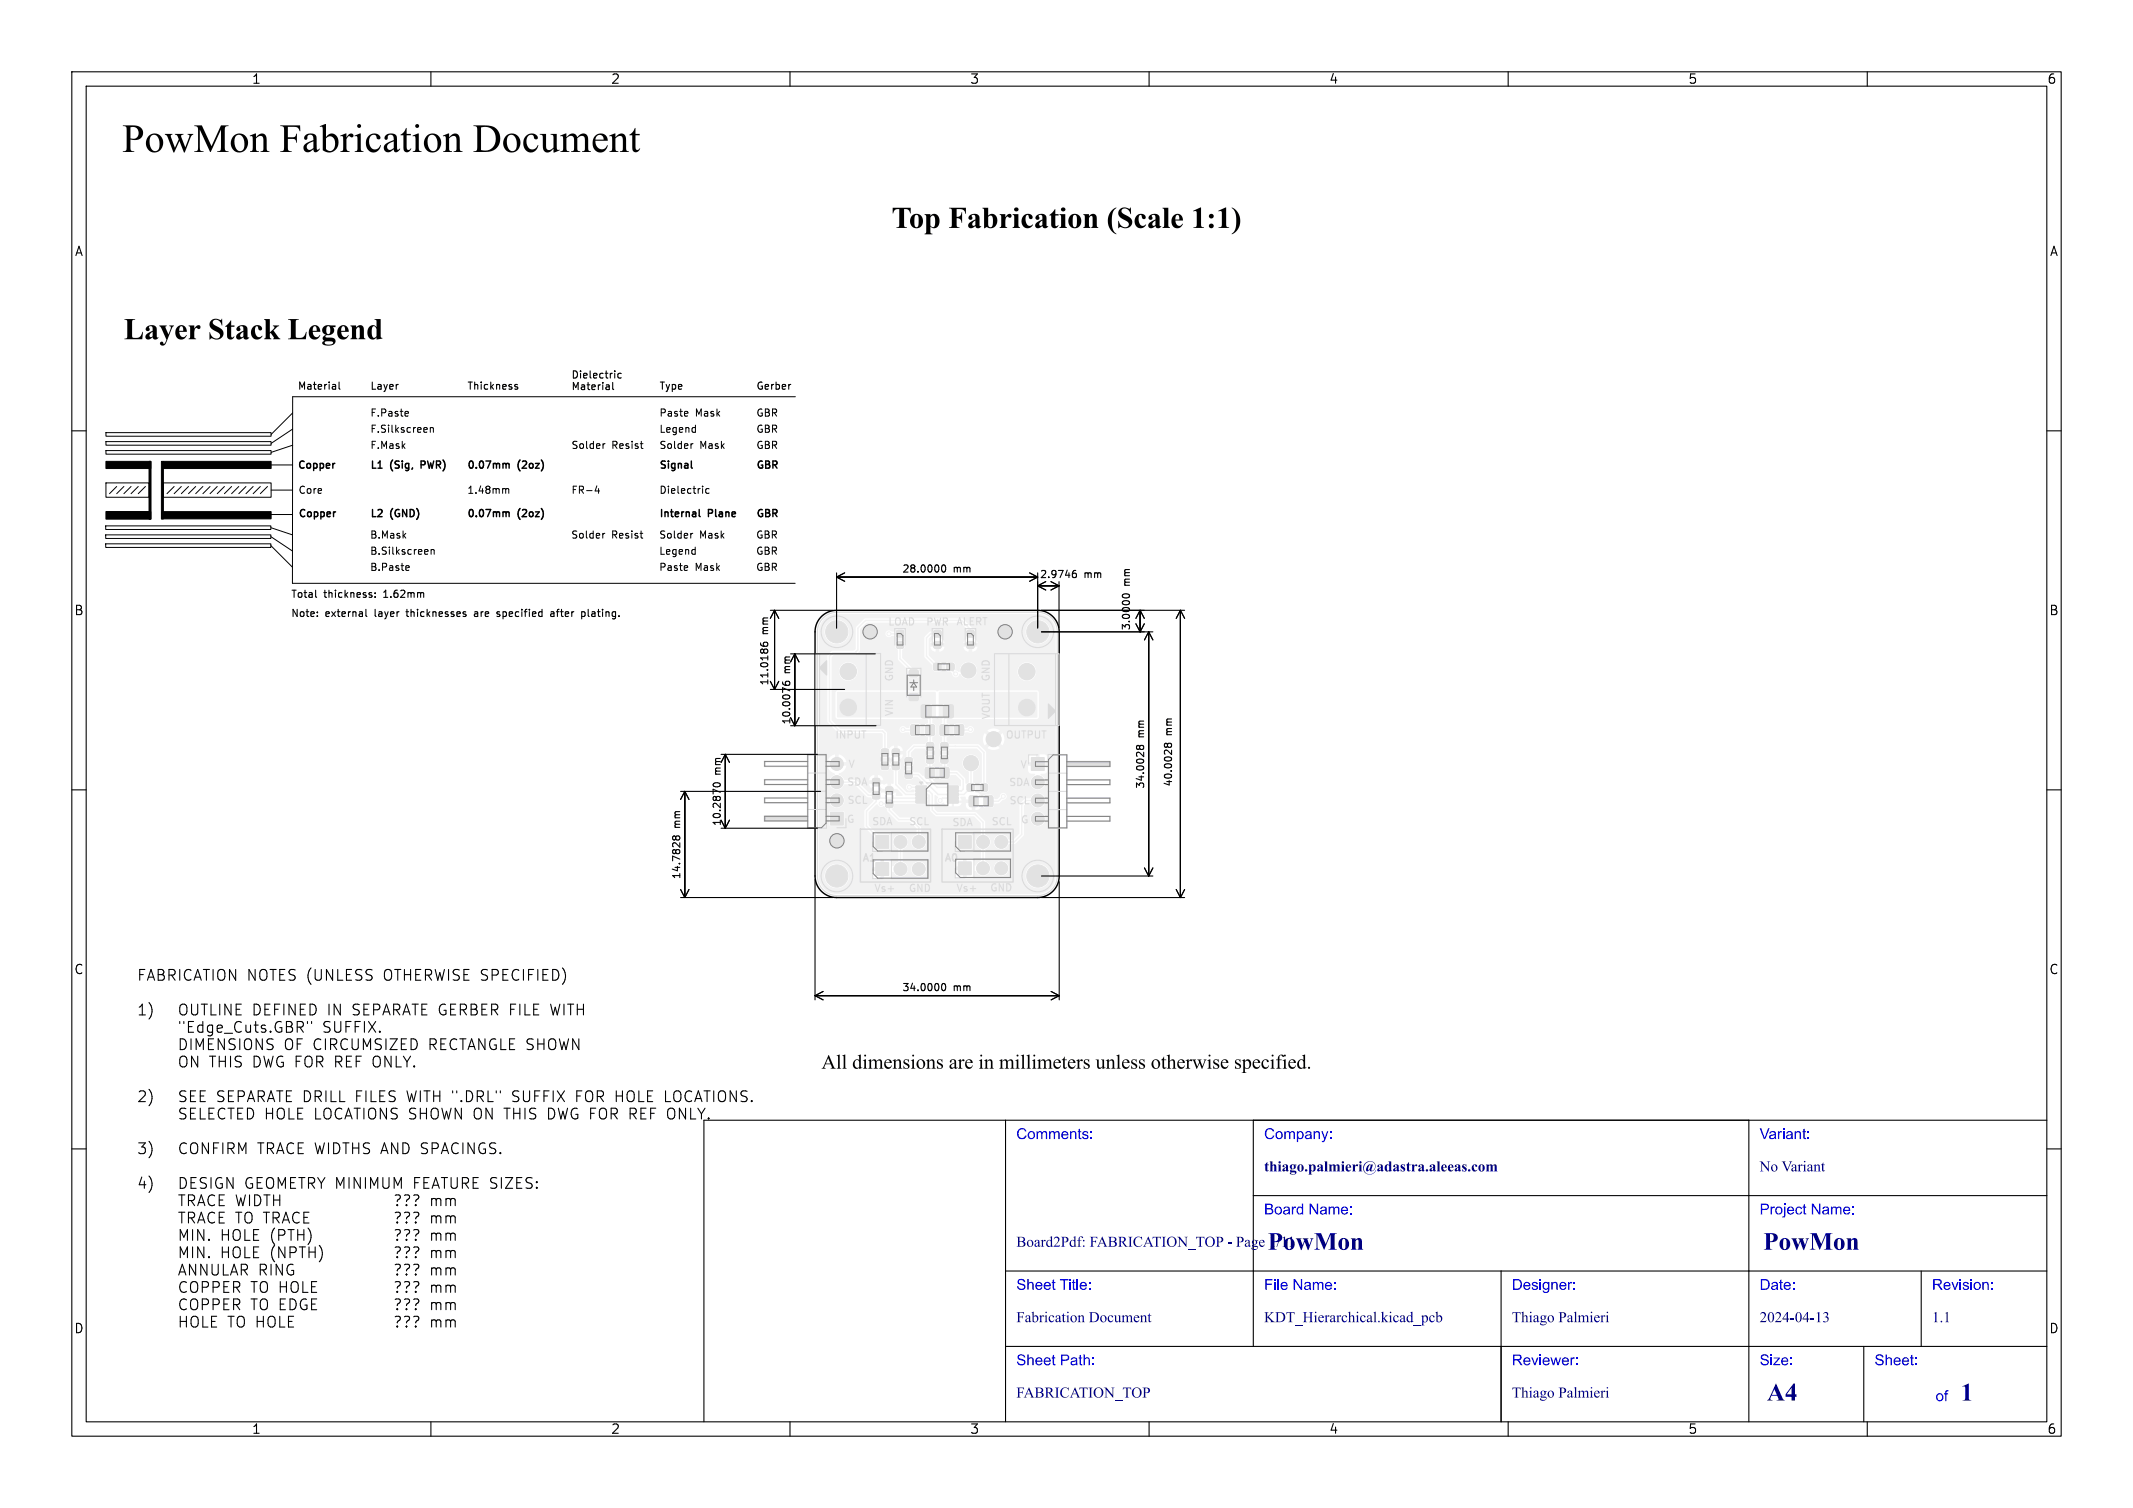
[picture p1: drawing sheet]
<svg xmlns="http://www.w3.org/2000/svg" width="297mm" height="210mm" viewBox="0 0 297 210" stroke-linecap="round" stroke-linejoin="round" font-family="sans-serif">
<defs><g id="words">
<text font-size="5.6" x="17" y="22.6">PowMonFabricationDocument</text>
<g font-size="3.5" fill="#00007f">
<text x="176.5" y="174.9">PowMon</text>
<text x="245.5" y="174.9">PowMon</text>
<text x="246" y="195.9">A4</text>
<text x="273" y="196">1</text>
</g>
<g font-size="2.1">
<text x="19" y="136.7">FABRICATION NOTES (UNLESS</text>
<text x="53.6" y="136.7">OTHERWISE SPECIFIED)</text>
<text x="19" y="141.5">1)</text>
<text x="19" y="143.9">&quot;Edge_Cuts.GBR&quot;</text>
<text x="22.7" y="141.5">OUTLINE</text>
<text x="38.8" y="141.5">DEFINED IN</text>
<text x="44.9" y="143.9">SUFFIX.</text>
<text x="53" y="141.5">SEPARATE GERBER FILE WITH</text>
<text x="19" y="146.4">DIMENSIONS</text>
<text x="29.1" y="148.8">THIS DWG FOR REF ONLY.</text>
<text x="39.5" y="146.4">OF CIRCUMSIZED</text>
<text x="59.9" y="146.4">RECTANGLE SHOWN</text>
<text x="19" y="153.6">2)</text>
<text x="22.7" y="153.6">SEE</text>
<text x="33.8" y="153.6">SEPARATE DRILL</text>
<text x="53.4" y="153.6">FILES</text>
<text x="60.7" y="153.6">WITH &quot;.DRL&quot;</text>
<text x="75.6" y="153.6">SUFFIX</text>
<text x="84.6" y="153.6">FOR HOLE LOCATIONS.</text>
<text x="19" y="156">SELECTED</text>
<text x="19" y="160.9">3)</text>
<text x="22.7" y="160.9">CONFIRM</text>
<text x="36.8" y="156">HOLE LOCATIONS SHOWN ON THIS DWG FOR REF ONLY.</text>
<text x="39.5" y="160.9">TRACE WIDTHS AND SPACINGS.</text>
<text x="19" y="165.7">4) DESIGN</text>
<text x="34" y="165.7">GEOMETRY MINIMUM</text>
<text x="57.7" y="165.7">FEATURE SIZES:</text>
<text x="19" y="168.1">TRACE</text>
<text x="30.6" y="172.9">HOLE (PTH) ???</text>
<text x="32.7" y="168.1">WIDTH</text>
<text x="32.7" y="170.5">TO TRACE ???</text>
<text x="59.5" y="170.5">mm</text>
<text x="60.4" y="172.9">mm</text>
<text x="61.5" y="168.1">mm</text>
<text x="19" y="177.8">ANNULAR</text>
<text x="30.6" y="175.3">HOLE (NPTH) ???</text>
<text x="35.9" y="177.8">RING ???</text>
<text x="54.4" y="175.3">mm</text>
<text x="58.7" y="177.8">mm</text>
<text x="19" y="180.2">COPPER</text>
<text x="19" y="182.6">COPPER</text>
<text x="31.6" y="185">TO HOLE ???</text>
<text x="34.9" y="180.2">TO HOLE ???</text>
<text x="34.9" y="182.6">TO EDGE ???</text>
<text x="58.4" y="185">mm</text>
<text x="61.7" y="180.2">mm</text>
<text x="61.7" y="182.6">mm</text>
</g>
<g font-size="2.1" fill="#00f">
<text x="141.5" y="159.2">Comments:</text>
<text x="176" y="159.2">Company:</text>
<text x="245" y="159.2">Variant:</text>
<text x="176" y="169.7">Board Name:</text>
<text x="245" y="169.7">Project Name:</text>
<text x="141.5" y="180.2">Sheet Title:</text>
<text x="176" y="180.2">File Name:</text>
<text x="210.5" y="180.2">Designer:</text>
<text x="245" y="180.2">Date:</text>
<text x="269" y="180.2">Revision:</text>
<text x="141.5" y="190.7">Sheet Path:</text>
<text x="210.5" y="190.7">Reviewer:</text>
<text x="245" y="190.7">Size:</text>
<text x="261" y="190.7">Sheet:</text>
<text x="269.5" y="195.7">of</text>
</g>
<g font-size="2.1" fill="#00007f">
<text x="176" y="163.7">thiago.palmieri@adastra.aleeas.com</text>
<text x="245" y="163.7">No Variant</text>
<text x="141.5" y="174.2">Board2Pdf:FABRICATION_TOP- Page1/11</text>
<text x="141.5" y="184.7">FabricationDocument</text>
<text x="176" y="184.7">KDT_Hierarchical.kicad_pcb</text>
<text x="210.5" y="184.7">ThiagoPalmieri</text>
<text x="245" y="184.7">2024-04-13</text>
<text x="269" y="184.7">1.1</text>
<text x="141.5" y="195.2">FABRICATION_TOP</text>
<text x="210.5" y="195.2">ThiagoPalmieri</text>
</g>
<g font-size="1.8">
<text x="35" y="11.9">1</text>
<text x="85" y="11.9">2</text>
<text x="135" y="11.9">3</text>
<text x="185" y="11.9">4</text>
<text x="235" y="11.9">5</text>
<text x="285" y="11.9">6</text>
<text x="10.3" y="35.9">A</text>
<text x="285.4" y="35.9">A</text>
<text x="10.3" y="85.9">B</text>
<text x="285.3" y="85.9">B</text>
<text x="10.3" y="135.9">C</text>
<text x="285.3" y="135.9">C</text>
<text x="10.3" y="185.9">D</text>
<text x="285.3" y="185.9">D</text>
<text x="35" y="199.9">1</text>
<text x="85" y="199.9">2</text>
<text x="135" y="199.9">3</text>
<text x="185" y="199.9">4</text>
<text x="235" y="199.9">5</text>
<text x="285" y="199.9">6</text>
</g>
<g font-size="1.4">
<text x="79.5" y="52.9">Dielectric</text>
<text x="41.4" y="54.5">Material</text>
<text x="51.5" y="58.2">F.Paste</text>
<text x="51.5" y="54.5">Layer</text>
<text x="65" y="54.5">Thickness</text>
<text x="79.5" y="54.5">Material</text>
<text x="91.7" y="58.2">Paste</text>
<text x="91.7" y="54.5">Type</text>
<text x="96.8" y="58.2">Mask</text>
<text x="105.3" y="54.5">Gerber</text>
<text x="105.3" y="58.2">GBR</text>
<text x="41.4" y="65.6">Copper</text>
<text x="51.5" y="62.7">F.Mask</text>
<text x="51.5" y="60.4">F.Silkscreen</text>
<text x="51.5" y="65.6">L1</text>
<text x="54.4" y="65.6">(Sig,</text>
<text x="59.1" y="65.6">PWR)</text>
<text x="65" y="65.6">0.07mm</text>
<text x="72.2" y="65.6">(2oz)</text>
<text x="79.5" y="62.7">Solder</text>
<text x="85.2" y="62.7">Resist</text>
<text x="91.7" y="65.6">Signal</text>
<text x="91.7" y="60.4">Legend</text>
<text x="91.7" y="62.7">Solder</text>
<text x="97.4" y="62.7">Mask</text>
<text x="105.3" y="60.4">GBR</text>
<text x="105.3" y="62.7">GBR</text>
<text x="105.3" y="65.6">GBR</text>
<text x="41.5" y="68.9">Core</text>
<text x="65" y="68.9">1.48mm</text>
<text x="79.5" y="68.9">FR-4</text>
<text x="91.7" y="68.9">Dielectric</text>
<text x="41.5" y="72.3">Copper</text>
<text x="51.5" y="75.2">B.Mask</text>
<text x="51.5" y="77.4">B.Silkscreen</text>
<text x="51.5" y="72.3">L2</text>
<text x="54.4" y="72.3">(GND)</text>
<text x="65" y="72.3">0.07mm</text>
<text x="72.2" y="72.3">(2oz)</text>
<text x="79.5" y="75.2">Solder</text>
<text x="85.2" y="75.2">Resist</text>
<text x="91.7" y="77.4">Legend</text>
<text x="91.7" y="75.2">Solder</text>
<text x="91.7" y="72.3">Internal</text>
<text x="97.4" y="75.2">Mask</text>
<text x="98.7" y="72.3">Plane</text>
<text x="105.2" y="75.2">GBR</text>
<text x="105.2" y="77.4">GBR</text>
<text x="105.3" y="72.3">GBR</text>
<text x="40.5" y="83.5">Total</text>
<text x="45.1" y="83.5">thickness:</text>
<text x="51.5" y="79.7">B.Paste</text>
<text x="53.6" y="83.5">1.62mm</text>
<text x="91.7" y="79.7">Paste</text>
<text x="96.8" y="79.7">Mask</text>
<text x="105.2" y="79.7">GBR</text>
<text x="125.6" y="79.9">28.0000</text>
<text x="132.8" y="79.9">mm</text>
<text x="144.7" y="80.7">2.9746</text>
<text x="151" y="80.7">mm</text>
<text x="157.5" y="81.6" transform="rotate(-90 157.5 81.6)">mm</text>
<text x="40.5" y="86">Note:</text>
<text x="45.3" y="86">external</text>
<text x="52.4" y="86">layer</text>
<text x="57.1" y="86">thicknesses</text>
<text x="66.8" y="86">are</text>
<text x="70.1" y="86">specified</text>
<text x="77.9" y="86">after</text>
<text x="82.4" y="86">plating.</text>
<text x="107.2" y="88.4" transform="rotate(-90 107.2 88.4)">mm</text>
<text x="157.5" y="87.9" transform="rotate(-90 157.5 87.9)">3.0000</text>
<text x="107.2" y="95.6" transform="rotate(-90 107.2 95.6)">11.0186</text>
<text x="110.2" y="93.8" transform="rotate(-90 110.2 93.8)">mm</text>
<text x="110.2" y="101" transform="rotate(-90 110.2 101)">10.0076</text>
<text x="100.6" y="107.9" transform="rotate(-90 100.6 107.9)">mm</text>
<text x="159.5" y="102.7" transform="rotate(-90 159.5 102.7)">mm</text>
<text x="163.4" y="102.4" transform="rotate(-90 163.4 102.4)">mm</text>
<text x="159.5" y="109.9" transform="rotate(-90 159.5 109.9)">34.0028</text>
<text x="163.4" y="109.6" transform="rotate(-90 163.4 109.6)">40.0028</text>
<text x="94.9" y="115.3" transform="rotate(-90 94.9 115.3)">mm</text>
<text x="100.6" y="115.1" transform="rotate(-90 100.6 115.1)">10.2870</text>
<text x="94.9" y="122.5" transform="rotate(-90 94.9 122.5)">14.7828</text>
<text x="125.6" y="138.2">34.0000</text>
<text x="132.8" y="138.2">mm</text>
</g>
<g font-size="1.4" fill="#dbdbdb">
<text x="120" y="120">A1</text>
<text x="131.4" y="120">A0</text>
</g>
</g></defs>
<path d="M114.4 85.9a3 3 0 0 1 2.1-.9h28a3 3 0 0 1 3 3v34a3 3 0 0 1-3 3h-28a3 3 0 0 1-3-3v-34a3 3 0 0 1 .9-2.1z" fill="none" stroke="#000" stroke-width=".2"/>
<g fill="#f2f2f2" stroke="#f2f2f2" stroke-width=".14">
<path d="M143.7 105.6h1.7v1.7h-1.7z"/>
<path d="M115.7 113.2h1.7v1.7h-1.7z"/>
<path d="M122 116.4h1.7v1.7h-1.7z"/>
<path d="M131 101h.2h.8l.1 .2-.1 1.1-.2 .1-.8-.1-.1-.1z"/>
<path d="M133.1 101h.1h.9l.1 .2-.1 1.1-.2 .1-.8-.1-.1-.1z"/>
<path d="M130.1 92.5h.8v.8h-.8z"/>
<path d="M131.9 92.5h.9v.8h-.9z"/>
<path d="M123.4 109.7h.8v.8h-.8z"/>
<path d="M123.4 111.5h.8v.9h-.8z"/>
<path d="M134.8 109.3h.8v.8h-.8z"/>
<path d="M136.6 109.3h.8v.8h-.8z"/>
<path d="M128.4 98.3l.2-.1 .9 .1 .1 .1-.1 1.5h-.1h-1l-.1-.2z"/>
<path d="M131.5 98.3l.2-.1 .9 .1 .1 .1-.1 1.5h-.1h-1l-.1-.2z"/>
<path d="M134.7 87.9h.8v.7h-.8z"/>
<path d="M134.7 89.4h.8v.8h-.8z"/>
<path d="M121.6 108.5h.8v.8h-.8z"/>
<path d="M121.6 110.3h.8v.9h-.8z"/>
<path d="M122.8 104.4h.8v.8h-.8z"/>
<path d="M122.8 106.2h.8v.9h-.8z"/>
<path d="M126.1 105.6h.8v.9h-.8z"/>
<path d="M126.1 107.5h.8v.8h-.8z"/>
<path d="M129 101h.2h.8l.1 .2-.1 1.1-.2 .1-.8-.1-.1-.1z"/>
<path d="M126.9 101h.2h.8l.1 .2-.1 1.1-.1 .1-.9-.1-.1-.1z"/>
<path d="M122 120.2h1.7v1.7h-1.7z"/>
<path d="M124.9 87.9h.8v.7h-.8z"/>
<path d="M124.9 89.4h.8v.8h-.8z"/>
<path d="M133.5 116.4h1.7v1.7h-1.7z"/>
<path d="M131 107l.2-.1 .8 .1 .1 .1-.1 1.2h-.1h-.9l-.1-.2z"/>
<path d="M128.9 107l.2-.1 .9 .1v.1v1.2h-.2h-.9v-.2z"/>
<path d="M126.7 93.4h1.1v.8h-1.1z"/>
<path d="M126.7 96.7h1.1v.8h-1.1z"/>
<path d="M133.5 120.1h1.7v1.7h-1.7z"/>
<path d="M124.3 104.4h.8v.8h-.8z"/>
<path d="M124.3 106.2h.8v.9h-.8z"/>
<path d="M127.6 109.5h1.3l.1 .2-.1 .1h-1.3z"/>
<path d="M127.6 110h1.3l.1 .2-.1 .1h-1.3z"/>
<path d="M127.6 110.5h1.3l.1 .2-.1 .1h-1.3z"/>
<path d="M127.6 111h1.3l.1 .2-.1 .1h-1.3z"/>
<path d="M127.6 111.5h1.3l.1 .2-.1 .1h-1.3z"/>
<path d="M132 111.5h1.3l.1 .2-.1 .1h-1.3z"/>
<path d="M132 111h1.3l.1 .2-.1 .1h-1.3z"/>
<path d="M132 110.5h1.3l.1 .2-.1 .1h-1.3z"/>
<path d="M132 110h1.3l.1 .2-.1 .1h-1.3z"/>
<path d="M132 109.5h1.3l.1 .2-.1 .1h-1.3z"/>
<path d="M130.1 87.9h.8v.7h-.8z"/>
<path d="M130.1 89.4h.8v.8h-.8z"/>
<path d="M129.1 103.5h.8v.9h-.8z"/>
<path d="M129.1 105.3h.8v.9h-.8z"/>
<path d="M131.1 103.5h.8v.9h-.8z"/>
<path d="M131.1 105.3h.8v.9h-.8z"/>
<path d="M137.1 110.9h.2h.9v.2v1.1l-.2 .1-.9-.1v-.1z"/>
<path d="M135 110.9h.2h.9l.1 .2-.1 1.1-.2 .1-.9-.1v-.1z"/>
<circle cx="134.8" cy="93.4" r="1"/>
<circle cx="138.4" cy="102.9" r="1"/>
<circle cx="135.2" cy="106.3" r="1"/>
<circle cx="144.5" cy="108.9" r=".85"/>
<circle cx="144.5" cy="111.5" r=".85"/>
<circle cx="144.5" cy="114" r=".85"/>
<circle cx="116.5" cy="111.5" r=".85"/>
<circle cx="116.5" cy="108.9" r=".85"/>
<circle cx="116.5" cy="106.4" r=".85"/>
<circle cx="125.4" cy="117.2" r=".85"/>
<circle cx="127.9" cy="117.2" r=".85"/>
<circle cx="118.1" cy="93.5" r="1.1"/>
<circle cx="118.1" cy="98.5" r="1.1"/>
<circle cx="121.2" cy="88" r=".5"/>
<circle cx="116.5" cy="117.1" r=".5"/>
<circle cx="143" cy="98.5" r="1.1"/>
<circle cx="143" cy="93.5" r="1.1"/>
<circle cx="125.4" cy="121" r=".85"/>
<circle cx="127.9" cy="121" r=".85"/>
<circle cx="136.9" cy="117.2" r=".85"/>
<circle cx="139.4" cy="117.2" r=".85"/>
<circle cx="136.9" cy="120.9" r=".85"/>
<circle cx="139.4" cy="120.9" r=".85"/>
<circle cx="140" cy="88" r=".5"/>
<circle cx="122.7" cy="111.9" r=".28"/>
<circle cx="133.1" cy="93.9" r=".28"/>
<circle cx="125.7" cy="101.6" r=".28"/>
<circle cx="130.9" cy="111.5" r=".28"/>
<circle cx="123.8" cy="88.3" r=".28"/>
<circle cx="139.7" cy="110.9" r=".28"/>
<circle cx="135.1" cy="101.6" r=".28"/>
<circle cx="126.6" cy="109.6" r=".28"/>
</g>
<g fill="none" stroke="#f2f2f2" stroke-width=".2">
<path d="M125.3 88.2l-1.5 .1M125.3 89.8v1.9l2.1 2.1M129.5 98.6h.1M129.5 98.6v5.3h-2.2l-.8 .8v1.3M130.5 92.9h.1M130.5 88.2h-.9l-.6 .6v2.6l1.5 1.5M131.5 98.6v5.3h4.6l.9 .9v4.9M131.5 98.6h.1M132.3 92.9v.2l.8 .8M135.1 88.3v-.7l-1.2-1.2h-13.4l-1 1.1v3l-.3 .3v.1h-3.2l-.5 .5v9l1.4 1.4h6l.3 .3v2.7M116.5 108.9h2.6l1.8 1.8h1.1M122 110.7v.9l-1.4 1.4v2l2.2 2.2"/>
<path d="M122 110.7l.4 .4h5.9M122.7 111.9h1.1M123.2 106.7h1.5v2.6l1.4 1.3h2.2M123.8 111.9v.9l1.3 1.3h1.7l1.1 1.1M125.4 117.2v3.8M125.7 101.6l.1 .1h1.6M126.6 109.6h1.7M127.9 115.3v1.9M127.9 115.2v.1M128.3 110.1h1M128.3 111.6h-4.2l-.3 .3M129.3 110.1l.5 .5v2.2l.6 .6h5.4l1.1 1.1v6.4"/>
<path d="M129.3 110.1h.1M129.4 107.6v1l1.1 1.1 2.2-.1M129.5 105.8v2.2M131.5 105.8v2.2M131.5 107.6h1.7l.9 .9v1.4l-.2 .3-1.2-.1M132.7 111.1h-1.5l-.3 .4M133 103.9h.1M135.1 101.6v.1h-1.5M135.2 106.3v3.4l-1 .9h-3.6l-2.7-2.7h-1.4M135.6 111.6h-2.9M139.7 110.9l-.7 .7h-1.4M144.5 111.5h-1.6l-.6 .6v4.1l-1.1 1h-1.8"/>
</g>
<g fill="#f2f2f2">
<path d="M130.7 96.4l13.6-.1 .1 .2v3.3l-.1 .1h-13.5l-.1-.1z"/>
<path d="M114.6 86.3l.5-.4 .5-.2 .9-.2h27.9a2.5 2.5 0 0 1 2.6 2.5v34a2.5 2.5 0 0 1-2.5 2.5h-28a2.5 2.5 0 0 1-2.5-2.6h.8v.2a1.7 1.7 0 0 0 2.6 1.4 1.7 1.7 0 0 0 0-3 1.7 1.7 0 0 0-2.6 1.4h-.8v-1.8h7.5v.7h.9v.5h-.9v.7l.1 .2 .3 .2h.7v-.9h.5v.9l.8-.1 .3-.3v-.5l.2-.1a1.06 1.06 0 0 0 1.2 .6 1.06 1.06 0 0 0 .8-1.1h.5v.2a1.06 1.06 0 0 0 1.6 .8 1.06 1.06 0 0 0 0-1.8 1.06 1.06 0 0 0-1.6 .8h-.5l-.2-.5-.5-.4v-1.7a1.07 1.07 0 0 0 .6-1.7 1.07 1.07 0 0 0-1.8 0 1.07 1.07 0 0 0 .6 1.7v1.7l-.4 .2-.4 .5-.1-.1-.1-.7-.4-.2h-.6v.9h-.5v-.9h-.8l-.3 .4h-7.5v-2.9h1.5l.1 .2a1.01 1.01 0 0 0 1.6 .4 1.01 1.01 0 0 0-.3-1.6 1.01 1.01 0 0 0-1.4 1h-1.5v-4.1h1.5v1.8l.2 .2 1.8-.1 .1-1.9-.2-.1h-1.7l-.2 .1h-1.5v-1.7h1.5a1.06 1.06 0 0 0 1.4 1 1.06 1.06 0 0 0 .3-1.7 1.06 1.06 0 0 0-1.7 .5v.2h-1.5v-20.1h1.2l.1 9.3 1.5 1.5h6l.1 .2v1.7l-.4 .5v.7l.3 .3h.7a.31 .31 0 0 1 .5 .2l.3 .1a.28 .28 0 0 1-.2 .4l-.2 .1-.4-.3h-.7l-.3 .3v.7l.2 .2 .2 .1h.6l.5-.3 .4 .4v1.6v.1h-.3v.8h.8l.8 .9h-.1h-.8v-.4h-2.1l-.3-.4a.3 .3 0 0 1 .4-.1h.8v-.8l-.5 .2-.1-.1h-2a.91 .91 0 0 0 .6 .8l-.3 .4h-.3l-1.8-1.8h-1.6l5.4 .1a.73 .73 0 0 0-.8-.8v.8h-.5v-.8l-.4 .2-.3 .5-3.5-.1a1.17 1.17 0 0 0-.7-.6v-.2a1.47 1.47 0 0 0 1-1.1h-.8v-.5h.8a1.34 1.34 0 0 0-1-1v.8h-.5l-.1-.8a1.34 1.34 0 0 0-1 1h.9v.5l-.9 .1a1.68 1.68 0 0 0 1.1 1.1l-.1 .1a1.06 1.06 0 0 0-.4 1.8 1.06 1.06 0 0 0 1.7-.5h1.5l1.7 1.8 .6 .1 .3 .3v.2l-1.2 1.3v2.3l1.4 1.4 .1 1.6 1.9 .1 .1-.2-.1-1.8-1.6-.1-1.2-1.3v-1.8l1-1.1 .2 .1a.48 .48 0 0 0 .8 .2h.1l.4 .3 .1 .4 1.4 1.4 1.8 .1 .8 .9v.9a1.05 1.05 0 0 0-.6 1.5 1.05 1.05 0 0 0 1.7 .2 1.05 1.05 0 0 0-.2-1.6h4.8v1.8l1.9 .1 .2-.1v-1.8l-.1-.2h-1.8l-.2 .2h-4.8l-.3-.2v-1.1l-1.2-1.2-1.7-.1-1.1-1v-.2a.54 .54 0 0 0 .3-.6h4.5l.2-.3v-.9a.17 .17 0 0 1 .1-.2 .17 .17 0 0 1 .2 .2v2l.7 .8 5.5 .1 .9 1-.1 1.6a1.07 1.07 0 0 0-.7 1 1.07 1.07 0 0 0 .8 1v1.6l-.4 .2-.3 .4h-.2l-.1-.7-.3-.2h-.7v.9h-.5v-.9h-.7l-.3 .1-.1 .3v.7h.9v.5h-.9v.7l.2 .3 .9 .1v-.9h.5v.9h.7l.3-.3 .1-.6 .1-.1a1.09 1.09 0 0 0 1.3 .6 1.09 1.09 0 0 0 .8-1.1h.5v.2a1.05 1.05 0 0 0 1.5 .9h2.9v.2a1.7 1.7 0 0 0 2.6 1.4 1.7 1.7 0 0 0 0-3 1.7 1.7 0 0 0-2.6 1.4h-2.9a1.05 1.05 0 0 0 .1-1.9 1.05 1.05 0 0 0-1.6 .8h-.5l-.2-.5-.5-.4v-1.6a1.14 1.14 0 0 0 .7-1.2h.5v.2a1.07 1.07 0 0 0 .9 1 1.07 1.07 0 0 0 1.1-.7l.9-.1 1.2-1.1 .1-2.5h.9a1.06 1.06 0 0 0 1.4 1.1 1.06 1.06 0 0 0 .3-1.7 1.06 1.06 0 0 0-1.7 .4v.2h-.9v-1.7l.4-.4h.5a1.07 1.07 0 0 0 1.6 .6 1.07 1.07 0 0 0 0-1.8 1.07 1.07 0 0 0-1.6 .6h-.7l-.8 .8-.1 4.1-.8 .8h-.7a1.07 1.07 0 0 0-1.1-.7 1.07 1.07 0 0 0-.9 .9h-.5l-.2-.5-.5-.4v-1.8l-1.3-1.3h-5.4l-.4-.5v-1.8l.2-.1 .3 .3v.1a.49 .49 0 0 0 0 .7 .49 .49 0 0 0 .7 0l.3 .3a.96 .96 0 0 0 .9 .2h.9l.4-.2h.7l.3 .5 .5 .2v-1h-.8v.3h-.7l.1-.3h-1.1v.5h-.3v-.6l.3-.2h1.1l-.2-.4 .1-.1 .6-.1 .1 .4h.9l.2 .3 .2 .1v1.1h.2a1.03 1.03 0 0 0 .7-.7l.5 .4h.9a.51 .51 0 0 0 .3-.6h.7l.6-.5a.48 .48 0 0 0 .4-.5 .48 .48 0 0 0-.5-.5 .48 .48 0 0 0-.4 .6l-.3 .3-.5-.1a.49 .49 0 0 0-.4-.5h-.8l-.2 .1-.2 .2h-.1a.98 .98 0 0 0-.9-.7l.1-.9-.4-.5v-1.4a1.21 1.21 0 0 0 .7-1.9 1.21 1.21 0 0 0-2 0 1.21 1.21 0 0 0 .7 1.8v1.6a.28 .28 0 0 1-.5 0v-.7l-1-.9-1.1-.2a.49 .49 0 0 0-.4-.5l-.1-.2 .4-.4v-.6l-.2-.3-.2-.1h-.6l-.3 .2-.1 .8 .3 .3a.15 .15 0 0 1 .1 .1 .15 .15 0 0 1-.1 .2l-.2 .1-.2 .3v1l.2 .3 .2 .1h.8l.4-.2 .1-.4h.7l.7 .8v.8h-.1l-.3-.2h-2.8l-.6-.6-.1-.1 .3-.4v-1.1l-.1-.3-.3-.2 .3-.4 .1-.7-.1-.3-.3-.1h-.6l-.3 .2-.1 .8 .4 .5-.5 .3-.1 1.2-.6-.5h-.8l-.1-.3-.3-.1h-.6l-.3 .2-.1 .8 .3 .3 .7 .1 .3-.2 .1-.2h.5l1 .9-.1 .2h-1.5a.5 .5 0 0 0-.8-.1 .5 .5 0 0 0 0 .8 .5 .5 0 0 0 .7-.1l.3 .1v.3h-1.1l-1.2-1.2v-1.7l.4-.4v-.7l-.3-.3 .1-.2a.72 .72 0 0 0 .5-.7h-.9l-.1-.3-.2-.1v-.1h1.2a.73 .73 0 0 0-.7-.8v.8h-.5v-.8l-.3 .1-.4 .3-.3-.1v-2l-.5-.6h2.3v.2a.5 .5 0 0 0 .8 .3h.4l.1 .1a.45 .45 0 0 0 .4 .5h.9l.3-.2v-1.3l-.1-.2-.2-.1h-.9l-.3 .2-.1 .4h-.4l-.2-.2a.48 .48 0 0 0-.7 .3h-8.3l-1.2-1.2v-3.8h.5v3.3l.1 .2 .2 .1 12.6 .1v.5l-.3 .2-.2 .2v1.1l.2 .3 .3 .2v.5l-.4 .4-1.6 .1-.9 .8-.1 .8-.2 .2-.2 .2v.7l.3 .3h.7l.3-.2 .1-.8-.4-.4v-.4l.6-.6 1.3-.1 .5 .4h.6l.3-.2 .1-.8-.4-.4v-.5l.4-.2 .1-.3v-1.1l-.1-.2-.4-.2v-.4l.1-.1 .6-.2 .6 .2 .1 .1v.4l-.4 .2-.1 .2v1.1l.1 .3 .4 .2v.5l-.4 .4v.7l.1 .2 .3 .1h.6l.5-.4h3.7l.7 .7v4l-.4 .5v.6l.2 .3h.8l.3-.1 .1-.2-.1-.8-.3-.3v-3.4h5.9v.7h.9v.5h-.9v.8l.3 .2 .6 .1v.2a1.06 1.06 0 0 0-.4 1.6 1.06 1.06 0 0 0 1.7 0 1.06 1.06 0 0 0-.5-1.7v-.1l.7-.1 .2-.3 .1-.7h-1v-.5h1l-.1-.8-.2-.3h-.8v.9h-.5v-.9h-.9l-.2 .4h-5.9v-.8l-1-1-4-.1-.5-.4v-.4h5.1v.5l.2 .5 .8-.7 .3 .3-.7 .8h.1a1.49 1.49 0 0 0 1.6 0l-.7-.8 .3-.3 .8 .7v-.1a1.49 1.49 0 0 0 0-1.6l-.8 .7-.3-.3 .7-.8h-.1a1.49 1.49 0 0 0-1.6 0l.7 .8-.3 .3-.8-.7-.2 .7h-5.1v-.1l.4-.2 .1-.3v-1.1h.5v1.1l.1 .3 .3 .1h.8a.72 .72 0 0 0 .4-.6h.4a.48 .48 0 0 0 .7-.2 .48 .48 0 0 0-.2-.6 .48 .48 0 0 0-.7 .2h-.2l-.1-.4-.3-.2h-.8l-.3 .1-.1 .2h-.5l-.1-.2-.4-.2v-.5l12.6-.1 .3-.3-.1-3.4-.3-.3h-13.5l-.3 .2-.3-.2h-13.5l-.3 .2-.1 .2h-.5v-3.1h1v.2a1.3 1.3 0 0 0 2 1 1.3 1.3 0 0 0 0-2.2 1.3 1.3 0 0 0-2 1h-1v-1.8l.3-.4h3.2l.4-.6 .1-1h4.8l.1 .6 .3 .3v1.4l1.4 1.4 .1 1 .3 .1h.8l.4-.1v-.3v-.7l-.3-.2h-.6l-1.5-1.5v-1l.3-.3 .1-.2v-.6l-.2-.2-.9-.1-.2 .1-.1 .3h-4.8v-1.5h.4a1 1 0 0 0 .9 .9 1 1 0 0 0 1-.8h1.2v.1a.51 .51 0 0 0 .4 .4 .51 .51 0 0 0 .5-.1h.4l.4 .3 .8-.1h2.9v2.6l1.1 1.2 .1 .7 .3 .2h.8l.2-.3v-.6h.4v.6a.65 .65 0 0 0 .8 .4l.2 .2a.49 .49 0 0 0 .5 .5 .49 .49 0 0 0 .5-.4l.1-.1a1.22 1.22 0 0 0 1.3 .8 1.22 1.22 0 0 0 1-1.2h5.7v.2a1.3 1.3 0 0 0 2 1 1.3 1.3 0 0 0 0-2.2 1.3 1.3 0 0 0-2 1h-5.7v-.1a1.22 1.22 0 0 0-1.3-1.1 1.22 1.22 0 0 0-1.1 1.3l-.1 .1-.5-.3v-.8l-.2-.3h-.8l-.2 .1-.2 .3h-.4l-.2-.4h-.8l-.9-1v-1.1h.3l.1 .4 .4 .2h1l.3-.2 .1-.4h2.7l.1 .4 .3 .2 .8 .1a.71 .71 0 0 0 .7-.7h-.7v.7h-.6l.1-.7h-4.1v.7h-.6l.1-.7h-1v-1.2l.5-.4a.26 .26 0 0 1 .2 .3 .26 .26 0 0 1-.2 .2l-.2 .6h1.9l-.1-.5-.3-.2 .1-.4-.1-.7-.3-.2-.8 .1a.55 .55 0 0 1-.6 .3l-.7 .8h-2.9l.2-.2v-.6l-.1-.2-.2-.2h-.8l-.4 .4-.4-.1a.48 .48 0 0 0-.8 .3h-1.2a1 1 0 0 0-.9-1.2 1 1 0 0 0-1 1.1h-.4v-.5l.9-.9h13l.9 .9-.1 .4v.6l.1 .3a.84 .84 0 0 0-.4 .7h1.9l-.3-.6a.32 .32 0 0 1 0-.5v-.4h3.2a1.01 1.01 0 0 0 1.1 .9 1.01 1.01 0 0 0 .9-1.1h1.8v.2a1.7 1.7 0 0 0 2.6 1.4 1.7 1.7 0 0 0 0-3 1.7 1.7 0 0 0-2.6 1.4h-1.8l-.1-.2a1.01 1.01 0 0 0-1.1-.7 1.01 1.01 0 0 0-.8 1.1h-3.2v-.1a.44 .44 0 0 0-.4-.4l-1.5-1.5h-13.4l-1.3 1.3v2.9l-.2 .3h-3.1l-.7 .7h-1.2v-3.4h.8a1.7 1.7 0 0 0 2.4 1.7 1.7 1.7 0 0 0 .4-2.9 1.7 1.7 0 0 0-2.8 1v.2h-.8l.2-.8z"/>
<path d="M116.6 96.4l13.6-.1 .1 .2v3.3l-.1 .1h-13.5l-.2-.1z"/>
</g>
<g fill="#fff" stroke="#fff" stroke-width=".14">
<circle cx="122.7" cy="111.9" r=".12"/>
<circle cx="133.1" cy="93.9" r=".12"/>
<circle cx="125.7" cy="101.6" r=".12"/>
<circle cx="130.9" cy="111.5" r=".12"/>
<circle cx="123.8" cy="88.3" r=".12"/>
<circle cx="139.7" cy="110.9" r=".12"/>
<circle cx="135.1" cy="101.6" r=".12"/>
<circle cx="126.6" cy="109.6" r=".12"/>
<circle cx="134.8" cy="93.4" r=".5"/>
<circle cx="138.4" cy="102.9" r=".5"/>
<circle cx="135.2" cy="106.3" r=".5"/>
<circle cx="144.5" cy="106.4" r=".5"/>
<circle cx="144.5" cy="108.9" r=".5"/>
<circle cx="144.5" cy="111.5" r=".5"/>
<circle cx="144.5" cy="114" r=".5"/>
<circle cx="116.5" cy="114" r=".5"/>
<circle cx="116.5" cy="111.5" r=".5"/>
<circle cx="116.5" cy="108.9" r=".5"/>
<circle cx="116.5" cy="106.4" r=".5"/>
<circle cx="122.8" cy="117.2" r=".5"/>
<circle cx="125.4" cy="117.2" r=".5"/>
<circle cx="127.9" cy="117.2" r=".5"/>
<circle cx="116.5" cy="88" r="1.5"/>
<circle cx="118.1" cy="93.5" r=".7"/>
<circle cx="118.1" cy="98.5" r=".7"/>
<circle cx="144.5" cy="122" r="1.5"/>
<circle cx="144.5" cy="88" r="1.5"/>
<circle cx="143" cy="98.5" r=".7"/>
<circle cx="143" cy="93.5" r=".7"/>
<circle cx="116.5" cy="122" r="1.5"/>
<circle cx="122.8" cy="121" r=".5"/>
<circle cx="125.4" cy="121" r=".5"/>
<circle cx="127.9" cy="121" r=".5"/>
<circle cx="134.3" cy="117.2" r=".5"/>
<circle cx="136.9" cy="117.2" r=".5"/>
<circle cx="139.4" cy="117.2" r=".5"/>
<circle cx="134.3" cy="120.9" r=".5"/>
<circle cx="136.9" cy="120.9" r=".5"/>
<circle cx="139.4" cy="120.9" r=".5"/>
</g>
<g fill="#e2e2e2" stroke="#e2e2e2" stroke-width=".14">
<path d="M143.6 105.5h1.8v1.8h-1.8z"/>
<path d="M115.6 113.1h1.8v1.8h-1.8z"/>
<path d="M122 116.4h1.7v1.7h-1.7z"/>
<path d="M130.9 101l.2-.1 1 .1v.2v1.2l-.2 .1-1-.1v-.2z"/>
<path d="M133 101l.2-.1 .9 .1 .1 .2-.1 1.2-.2 .1-.9-.1-.1-.2z"/>
<path d="M130 92.4l.2-.1 .8 .1v.2v.7l-.2 .1-.8-.1v-.2z"/>
<path d="M131.9 92.4l.2-.1 .7 .1 .1 .2-.1 .7-.2 .1-.7-.1-.1-.2z"/>
<path d="M123.4 109.7l.2-.1 .7 .1v.1v.8h-.2h-.7l-.1-.2z"/>
<path d="M123.4 111.5l.2-.1 .7 .1v.2v.7l-.2 .1-.7-.1-.1-.2z"/>
<path d="M134.7 109.2h.2h.7l.1 .2-.1 .7-.1 .1-.8-.1-.1-.2z"/>
<path d="M136.5 109.2h.2h.8v.2v.7l-.2 .1-.8-.1v-.2z"/>
<path d="M128.3 98.2l.2-.1 1.1 .1 .1 .2-.1 1.5-.2 .1-1.1-.1v-.2z"/>
<path d="M131.4 98.2l.2-.1 1.1 .1 .1 .2-.1 1.5-.2 .1-1.1-.1v-.2z"/>
<path d="M134.7 87.8h.1h.8l.1 .2-.1 .7h-.2h-.7l-.1-.2z"/>
<path d="M134.7 89.4l.1-.1 .8 .1 .1 .2-.1 .6-.2 .1-.7-.1-.1-.1z"/>
<path d="M121.5 108.5l.2-.1 .7 .1 .1 .1-.1 .8-.1 .1-.8-.1v-.2z"/>
<path d="M121.5 110.3l.2-.1 .7 .1 .1 .2-.1 .7-.1 .1-.8-.1v-.2z"/>
<path d="M122.8 104.4l.2-.1 .7 .1v.2v.7l-.2 .1-.7-.1-.1-.2z"/>
<path d="M122.8 106.2l.2-.1 .7 .1v.2v.7l-.2 .1-.7-.1-.1-.2z"/>
<path d="M126.1 105.6l.2-.1 .7 .1v.2v.7l-.2 .1-.7-.1-.1-.2z"/>
<path d="M126.1 107.4l.2-.1 .7 .1v.2v.7l-.2 .1-.7-.1-.1-.2z"/>
<path d="M129 101l.1-.1 1 .1v.2v1.2l-.2 .1-.9-.1-.1-.2z"/>
<path d="M126.9 101l.2-.1 .9 .1 .1 .2-.1 1.2-.2 .1-.9-.1-.1-.2z"/>
<path d="M122 120.1h1.7v1.8h-1.7z"/>
<path d="M124.9 87.8h.1h.8v.2v.7h-.2h-.7l-.1-.2z"/>
<path d="M124.9 89.4l.1-.1 .8 .1v.2v.6l-.2 .1-.7-.1-.1-.1z"/>
<path d="M133.5 116.4h1.7v1.7h-1.7z"/>
<path d="M131 106.9l.2-.1 .9 .1 .1 .2-.1 1.2-.2 .1-.9-.1-.1-.2z"/>
<path d="M128.9 106.9l.2-.1 .9 .1 .1 .2-.1 1.2-.2 .1-.9-.1-.1-.2z"/>
<path d="M126.7 93.4l.1-.1 1 .1 .1 .1-.1 .7-.2 .1-.9-.1-.1-.2z"/>
<path d="M126.7 96.7l.1-.1 1 .1 .1 .1-.1 .7-.2 .1-.9-.1-.1-.2z"/>
<path d="M133.5 120h1.7v1.8h-1.7z"/>
<path d="M124.3 104.4l.2-.1 .7 .1 .1 .2-.1 .7-.2 .1-.7-.1-.1-.2z"/>
<path d="M124.3 106.2l.2-.1 .7 .1 .1 .2-.1 .7-.2 .1-.7-.1-.1-.2z"/>
<path d="M127.5 109.5l1.5-.1 .1 .3-.1 .1h-1.4l-.1-.1z"/>
<path d="M127.5 110l1.5-.1 .1 .3-.1 .1h-1.4l-.1-.1z"/>
<path d="M127.5 110.5l1.5-.1 .1 .3-.1 .1h-1.4l-.1-.1z"/>
<path d="M127.5 111l1.5-.1 .1 .3-.1 .1h-1.4l-.1-.1z"/>
<path d="M127.5 111.5l1.5-.1 .1 .3-.1 .1h-1.4l-.1-.1z"/>
<path d="M131.9 111.5l1.5-.1 .1 .3-.1 .1h-1.4l-.1-.1z"/>
<path d="M131.9 111l1.5-.1 .1 .3-.1 .1h-1.4l-.1-.1z"/>
<path d="M131.9 110.5l1.5-.1 .1 .3-.1 .1h-1.4l-.1-.1z"/>
<path d="M131.9 110l1.5-.1 .1 .3-.1 .1h-1.4l-.1-.1z"/>
<path d="M131.9 109.5l1.5-.1 .1 .3-.1 .1h-1.4l-.1-.1z"/>
<path d="M130.1 87.8h.1h.8l.1 .2-.1 .7h-.2h-.7l-.1-.2z"/>
<path d="M130.1 89.4l.1-.1 .8 .1 .1 .2-.1 .6-.2 .1-.7-.1-.1-.1z"/>
<path d="M129.1 103.5l.2-.1 .7 .1v.2v.7l-.2 .1-.7-.1-.1-.2z"/>
<path d="M129.1 105.3l.2-.1 .7 .1v.2v.7l-.2 .1-.7-.1-.1-.2z"/>
<path d="M131 103.5l.2-.1 .7 .1 .1 .2-.1 .7-.1 .1-.8-.1v-.2z"/>
<path d="M131 105.3l.2-.1 .7 .1 .1 .2-.1 .7-.1 .1-.8-.1v-.2z"/>
<path d="M137.1 110.9l.2-.1 .9 .1 .1 .2-.1 1.2-.2 .1-.9-.1-.1-.2z"/>
<path d="M135 110.9l.2-.1 .9 .1 .1 .2-.1 1.2-.2 .1-.9-.1-.1-.2z"/>
<path d="M131 101h.2h.8l.1 .2-.1 1.1-.2 .1-.8-.1-.1-.1z"/>
<path d="M133.1 101h.1h.9l.1 .2-.1 1.1-.2 .1-.8-.1-.1-.1z"/>
<path d="M130.1 92.5h.8v.8h-.8z"/>
<path d="M131.9 92.5h.9v.8h-.9z"/>
<path d="M123.4 109.7h.8v.8h-.8z"/>
<path d="M123.4 111.5h.8v.9h-.8z"/>
<path d="M134.8 109.3h.8v.8h-.8z"/>
<path d="M136.6 109.3h.8v.8h-.8z"/>
<path d="M128.4 98.3l.2-.1 .9 .1 .1 .1-.1 1.5h-.1h-1l-.1-.2z"/>
<path d="M131.5 98.3l.2-.1 .9 .1 .1 .1-.1 1.5h-.1h-1l-.1-.2z"/>
<path d="M134.7 87.9h.8v.7h-.8z"/>
<path d="M134.7 89.4h.8v.8h-.8z"/>
<path d="M121.6 108.5h.8v.8h-.8z"/>
<path d="M121.6 110.3h.8v.9h-.8z"/>
<path d="M122.8 104.4h.8v.8h-.8z"/>
<path d="M122.8 106.2h.8v.9h-.8z"/>
<path d="M126.1 105.6h.8v.9h-.8z"/>
<path d="M126.1 107.5h.8v.8h-.8z"/>
<path d="M129 101h.2h.8l.1 .2-.1 1.1-.2 .1-.8-.1-.1-.1z"/>
<path d="M126.9 101h.2h.8l.1 .2-.1 1.1-.1 .1-.9-.1-.1-.1z"/>
<path d="M124.9 87.9h.8v.7h-.8z"/>
<path d="M124.9 89.4h.8v.8h-.8z"/>
<path d="M131 107l.2-.1 .8 .1 .1 .1-.1 1.2h-.1h-.9l-.1-.2z"/>
<path d="M128.9 107l.2-.1 .9 .1v.1v1.2h-.2h-.9v-.2z"/>
<path d="M126.7 93.4h1.1v.8h-1.1z"/>
<path d="M126.7 96.7h1.1v.8h-1.1z"/>
<path d="M124.3 104.4h.8v.8h-.8z"/>
<path d="M124.3 106.2h.8v.9h-.8z"/>
<path d="M127.6 109.5h1.3l.1 .2-.1 .1h-1.3z"/>
<path d="M127.6 110h1.3l.1 .2-.1 .1h-1.3z"/>
<path d="M127.6 110.5h1.3l.1 .2-.1 .1h-1.3z"/>
<path d="M127.6 111h1.3l.1 .2-.1 .1h-1.3z"/>
<path d="M127.6 111.5h1.3l.1 .2-.1 .1h-1.3z"/>
<path d="M132 111.5h1.3l.1 .2-.1 .1h-1.3z"/>
<path d="M132 111h1.3l.1 .2-.1 .1h-1.3z"/>
<path d="M132 110.5h1.3l.1 .2-.1 .1h-1.3z"/>
<path d="M132 110h1.3l.1 .2-.1 .1h-1.3z"/>
<path d="M132 109.5h1.3l.1 .2-.1 .1h-1.3z"/>
<path d="M130.1 87.9h.8v.7h-.8z"/>
<path d="M130.1 89.4h.8v.8h-.8z"/>
<path d="M129.1 103.5h.8v.9h-.8z"/>
<path d="M129.1 105.3h.8v.9h-.8z"/>
<path d="M131.1 103.5h.8v.9h-.8z"/>
<path d="M131.1 105.3h.8v.9h-.8z"/>
<path d="M137.1 110.9h.2h.9v.2v1.1l-.2 .1-.9-.1v-.1z"/>
<path d="M135 110.9h.2h.9l.1 .2-.1 1.1-.2 .1-.9-.1v-.1z"/>
<circle cx="134.8" cy="93.4" r="1.05"/>
<circle cx="138.4" cy="102.9" r="1.05"/>
<circle cx="135.2" cy="106.3" r="1.05"/>
<circle cx="144.5" cy="108.9" r=".9"/>
<circle cx="144.5" cy="111.5" r=".9"/>
<circle cx="144.5" cy="114" r=".9"/>
<circle cx="116.5" cy="111.5" r=".9"/>
<circle cx="116.5" cy="108.9" r=".9"/>
<circle cx="116.5" cy="106.4" r=".9"/>
<circle cx="125.4" cy="117.2" r=".9"/>
<circle cx="127.9" cy="117.2" r=".9"/>
<circle cx="116.5" cy="88" r="1.55"/>
<circle cx="118.1" cy="93.5" r="1.15"/>
<circle cx="118.1" cy="98.5" r="1.15"/>
<circle cx="121.2" cy="88" r="1"/>
<circle cx="144.5" cy="122" r="1.55"/>
<circle cx="144.5" cy="88" r="1.55"/>
<circle cx="116.5" cy="117.1" r="1"/>
<circle cx="143" cy="98.5" r="1.15"/>
<circle cx="143" cy="93.5" r="1.15"/>
<circle cx="116.5" cy="122" r="1.55"/>
<circle cx="125.4" cy="121" r=".9"/>
<circle cx="127.9" cy="121" r=".9"/>
<circle cx="136.9" cy="117.2" r=".9"/>
<circle cx="139.4" cy="117.2" r=".9"/>
<circle cx="136.9" cy="120.9" r=".9"/>
<circle cx="139.4" cy="120.9" r=".9"/>
<circle cx="140" cy="88" r="1"/>
</g>
<g fill="none" stroke="#dbdbdb" stroke-width=".15">
<path d="M113.6 91h9v10h-9zM114.1 91v10M114.6 86.1a2.72 2.72 0 0 1 1.9-.8h28a2.72 2.72 0 0 1 2.7 2.7v34a2.72 2.72 0 0 1-2.7 2.7h-28a2.72 2.72 0 0 1-2.7-2.7v-34a2.72 2.72 0 0 1 .8-1.9zM120.6 91v10M123.3 93.1h1l-1 .5h1M123.3 99l1 .3-1 .3M123.3 98.6h1M123.3 97.6h1l-1 .6h1M123.3 94.1a.47 .47 0 0 0 .5 .6 .47 .47 0 0 0 .4-.6h-.3v.2M123.3 92.2a.54 .54 0 0 1 .6-.2 .54 .54 0 0 1 .4 .6h-1zM123.9 86v1h.5M124.7 86.2l.2-.2a.34 .34 0 0 1 .5 .4v.3a.33 .33 0 0 1-.4 .4 .33 .33 0 0 1-.3-.4z"/>
<path d="M125.6 87l.4-1 .3 1M125.7 86.8h.5M126.6 86a.51 .51 0 0 1 .6 .5 .51 .51 0 0 1-.6 .5zM129.2 86.6l.5-.1 .1-.1-.1-.2-.5-.1v1M130.1 86.1l.3 1 .1-.7 .2 .7 .3-1M131.4 86.6l.4-.1 .1-.1v-.2l-.5-.1v1M131.6 86.6l.3 .5M133.3 87l.3-1 .4 1M133.4 86.7h.5M134.3 86v1h.5M135.1 86.5h.3M135.6 86h-.5v1h.5"/>
<path d="M136 86.5h.5l.1-.1-.1-.3-.5-.1v1M136.2 86.5l.4 .5M136.7 93.1h1l-1 .5h1M136.8 99.4l1 .3-1 .4M136.8 96.5v.6M136.8 97.4h.8l.2 .2-.1 .3-.1 .1h-.8M136.8 96.8h1M136.8 94.1a.47 .47 0 0 0 .4 .6 .47 .47 0 0 0 .5-.6h-.4v.2M136.8 92.2a.54 .54 0 0 1 .6-.2 .54 .54 0 0 1 .3 .6h-1zM136.8 98.6a.64 .64 0 0 1 1 .1 .34 .34 0 0 1-.4 .4h-.3a.33 .33 0 0 1-.3-.2 .33 .33 0 0 1 0-.3zM136.9 86h.5M137.1 86v1"/>
<path d="M138.5 91h9v10h-9zM140.5 91v10M147 91v10M116.6 101.8v1M117.6 101.8v1l-.6-1v1M118.1 102.3h.5l.1-.2-.1-.2-.5-.1v1M118.3 105.9l.3 1 .3-1M118.7 113.6a.47 .47 0 0 0-.6 .4 .47 .47 0 0 0 .6 .5l.1-.4h-.2M118.7 108.4l-.3-.1-.2 .2 .1 .3 .4 .2v.2l-.1 .1h-.4M118.8 110.9h-.4l-.2 .2 .1 .2 .4 .2v.3l-.1 .1-.4-.1M119.1 101.8v.8l.2 .2 .3-.1 .1-.1v-.8M119.2 108.3a.51 .51 0 0 1 .5 .5 .51 .51 0 0 1-.5 .5z"/>
<path d="M119.8 111a.47 .47 0 0 0-.7 .3 .47 .47 0 0 0 .5 .6l.2-.1M120 101.8h.6M120 109.3l.4-1 .3 1M120.1 109.1h.5M120.2 110.9v1h.5M120.3 101.8v1M122.2 113.9h-.4l-.1 .1v.3l.5 .2v.3l-.2 .1-.3-.1M122.7 113.9a.51 .51 0 0 1 .5 .5 .51 .51 0 0 1-.5 .5zM123.5 114.9l.3-1 .4 1M123.6 114.6h.5M127.4 113.9h-.4l-.2 .1 .1 .3 .4 .2v.3l-.1 .1-.4-.1M128.4 114a.47 .47 0 0 0-.7 .3 .47 .47 0 0 0 .5 .6l.2-.1"/>
<path d="M128.8 113.9v1h.5M133.4 114h-.4l-.2 .2 .1 .2 .5 .2v.3l-.2 .1-.4-.1M133.8 114a.51 .51 0 0 1 .6 .5 .51 .51 0 0 1-.6 .5zM134.7 115l.3-1 .4 1M134.8 114.7h.5M138.9 113.9h-.4l-.2 .1 .1 .3 .4 .2v.3l-.1 .1-.4-.1M139.9 114a.47 .47 0 0 0-.7 .3 .47 .47 0 0 0 .5 .6l.2-.1M140.3 113.9v1h.5M140.4 101.8h.1a.34 .34 0 0 1 .4 .3v.4a.33 .33 0 0 1-.3 .3 .33 .33 0 0 1-.3-.3v-.4zM141.3 108.4h-.4l-.2 .2 .1 .2 .4 .2v.3l-.1 .1-.4-.1M141.3 111l-.3-.1-.2 .2 .1 .3 .4 .2v.2l-.1 .1h-.4M141.4 101.8v.8l.2 .2 .2-.1 .1-.1v-.8"/>
<path d="M141.7 108.4a.51 .51 0 0 1 .6 .5 .51 .51 0 0 1-.6 .5zM142.2 105.9l.3 1 .4-1M142.3 101.8h.5M142.3 111a.47 .47 0 0 0-.6 .4 .47 .47 0 0 0 .5 .5l.1-.1M142.6 101.8v1M142.6 109.4l.3-1 .3 1M142.7 109.1h.5M142.8 110.9v1h.5M142.9 113.6a.47 .47 0 0 0-.5 .5 .47 .47 0 0 0 .5 .5l.1-.4h-.2M143.2 102.3h.4l.1-.2v-.2l-.5-.1v1M144.2 101.8v.8l.2 .2h.2l.1-.2v-.8M145.1 101.8h.5"/>
<path d="M145.4 101.8v1M121.9 123.2l.3 1 .3-1M123.2 123.5h-.2l-.2 .1 .1 .2 .3 .1v.2h-.4M123.7 123.8h.7M124.1 123.4v.8M127.3 123.2a.47 .47 0 0 0-.5 .5 .47 .47 0 0 0 .5 .4l.1-.4h-.2M128.4 123.2v1l-.6-1v1M128.9 123.2a.51 .51 0 0 1 .5 .5 .51 .51 0 0 1-.5 .5zM133.3 123.1l.3 1 .4-1M134.6 123.5h-.2l-.2 .1 .1 .1 .3 .1v.3h-.4M135.1 123.7h.8M135.5 123.4v.7"/>
<path d="M138.7 123.1a.47 .47 0 0 0-.6 .5 .47 .47 0 0 0 .6 .4v-.4h-.2M139.7 123.1v1l-.6-1v1M140.2 123.1a.51 .51 0 0 1 .6 .5 .51 .51 0 0 1-.6 .5z"/>
<circle cx="116.5" cy="88" r="2.2"/>
<circle cx="144.5" cy="88" r="2.2"/>
<circle cx="116.5" cy="122" r="2.2"/>
<circle cx="144.5" cy="122" r="2.2"/>
</g>
<path d="M119.8 115.5h9.8v7.3h-9.8zM131.2 115.5h9.9v7.3h-9.9z" fill="none" stroke="#dbdbdb" stroke-width=".2"/>
<g fill="none" stroke="#dbdbdb" stroke-width=".14">
<path d="M124.6 89.8v-2.3h1.5v2.3M126.2 97.1v-4h2v4M129.8 98.2h1.4M129.8 100h1.4M129.8 89.8v-2.3h1.5v2.3M131.2 92.3h.5M131.2 93.4h.5M134.4 89.8v-2.3h1.5v2.3M106.4 114.3h6M106.4 114.2h6M106.4 114.1h6M106.4 114h6"/>
<path d="M106.4 113.8h6M106.4 113.7h6M112.4 108.5h-6v.8h6M112.4 111.1h-6v.7h6M112.4 113.6h-6v.8h6M112.4 106h-6v.8h6M112.4 105.1h2.7v10.2h-2.7zM112.4 112.7h2.7M112.4 110.2h2.7M112.4 107.7h2.7M115.1 109.3h.4M115.1 111.8h.4"/>
<path d="M115.1 114.4h.3M115.1 106.8h.4M115.1 111.1h.4M115.1 108.5h.4M115.1 106h.4M115.1 113.6h.3M117.8 114v1.3h-1.3M121.5 109.6v.5M121.5 117.2v1.4h1.3M122.5 109.6v.5M122.7 105.5v.5M123.3 110.8v.5"/>
<path d="M123.7 105.5v.5M124.1 115.9h5.2v2.7h-5.2zM124.1 119.7h5.2v2.7h-5.2zM124.2 105.5v.5M124.3 110.8v.5M125.3 105.5v.5M126 106.7v.5M127 106.7v.5M128.2 100.9h.5M128.2 102.4h.5M129 109h3M129 112.3h3"/>
<path d="M129 104.6v.5M130 104.6v.5M130.2 106.9h.5M130.2 108.4h.5M131 104.6v.5M132 104.6v.5M132.3 100.9h.5M132.3 102.4h.5M133 117.2v1.4h1.3M135.6 115.9h5.2v2.7h-5.2zM135.6 119.6h5.2v2.7h-5.2zM135.8 110.2h.5"/>
<path d="M135.8 109.2h.5M136.3 110.8h.6M136.3 112.3h.6M144.5 105.1h-1.3v1.3M145.5 108.6h.4M145.5 109.3h.4M145.5 111.1h.4M145.5 111.9h.4M145.5 113.6h.4M145.5 114.4h.4M145.6 106h.3M145.6 106.8h.3"/>
<path d="M145.9 105.1h2.7v10.3h-2.7zM145.9 107.7h2.7M145.9 110.2h2.7M145.9 112.8h2.7M148.6 108.6h6v.7h-6M148.6 111.1h6v.8h-6M148.6 113.6h6v.8h-6M148.6 106h6v.8h-6M148.6 106.1h6M148.6 106.2h6M148.6 106.3h6M148.6 106.4h6"/>
<path d="M148.6 106.6h6M148.6 106.7h6M121.5 121v1.4h1.3M133 120.9v1.4h1.3"/>
</g>
<g fill="#dbdbdb" stroke="#dbdbdb" stroke-width=".15">
<path d="M114.1 93l1-1v2z"/>
<path d="M146 98l1 1-1 1z"/>
</g>
<path d="M128 108.9h.5l-.2 .3z" fill="#dbdbdb" stroke="#dbdbdb" stroke-width=".14"/>
<g fill="none" stroke="#818181" stroke-width=".14">
<path d="M124.9 88.2h.5l.3 .3v1.3h-.8zM126.3 94h1.8v2.8h-1.8zM126.7 95.1h1.1M127.2 95.1l.4 .6h-.8zM127.2 94.7v.4M127.2 95.7v.5M128.9 98.3h3.2v1.6h-3.2zM130.1 88.2h.5l.3 .3v1.3h-.8zM130.6 92.4h1.6v.9h-1.6zM134.7 88.2h.5l.3 .3v1.3h-.8zM112.5 106.1h-6v.6h6M112.5 108.6h-6v.6h6"/>
<path d="M112.5 111.1h-6v.7h6M112.5 113.7h-6v.6h6M112.5 105.1h2.5v9.5l-.6 .7h-1.9zM115 106.1h1.8v.6h-1.8M115 108.6h1.8v.6h-1.8M115 111.1h1.8v.7h-1.8M115 113.7h1.8v.6h-1.8M121.6 116h7.6v2.5h-7l-.6-.6zM121.6 119.8h7.6v2.5h-7l-.6-.6zM121.6 109h.8v1.6h-.8zM122.8 104.9h.8v1.6h-.8zM123.4 110.2h.8v1.6h-.8z"/>
<path d="M124.3 104.9h.9v1.6h-.9zM126.1 106.2h.8v1.6h-.8zM127.5 101.1h2v1.2h-2zM129 109.9l.7-.8h2.3v3h-3zM129.1 104.1h.8v1.6h-.8zM129.5 107h2v1.2h-2zM131.1 104.1h.8v1.6h-.8zM131.5 101.1h2v1.2h-2zM133.1 116h7.6v2.5h-7l-.6-.6zM133.1 119.7h7.6v2.5h-7l-.6-.6zM135.3 109.3h1.6v.8h-1.6zM135.6 111h2v1.2h-2z"/>
<path d="M146 106.1h-1.8v.6h1.8M146 108.6h-1.8v.7h1.8M146 111.2h-1.8v.6h1.8M146 113.7h-1.8v.6h1.8M146 105.8l.6-.7h1.9v10.2h-2.5zM148.5 106.1h6v.6h-6M148.5 108.6h6v.7h-6M148.5 111.2h6v.6h-6M148.5 113.7h6v.6h-6"/>
<circle cx="121.2" cy="88" r="1"/>
<circle cx="140" cy="88" r="1"/>
<circle cx="116.5" cy="117.1" r="1"/>
</g>
<g fill="none" stroke="#000" stroke-width=".15">
<path d="M10 10h277v190h-277zM12 12h273v186h-273zM60 10v2M110 10v2M160 10v2M210 10v2M260 10v2M47.2 53.2v.9l.2 .1M71.7 53.7l.4 .3-.1 .2h-.3M72.1 53.6l-.3-.1-.1 .2M85.3 53.3v.8l.2 .2M86.5 52h-.3l-.2 .2 .1 .4h.4"/>
<path d="M110 53.5h.1M10 60h2M116.5 79.8v7.7M117.6 79.8l-1.1 .6M131.2 78.7h.1a.53 .53 0 0 1 .4 .5 .53 .53 0 0 1-.4 .5 .66 .66 0 0 1-.1-1zM143.4 79.8l1.1 .6M144.5 79.8v7.7M149.4 79.9l.3-.1 .2 .2-.1 .4h-.3l-.1-.1M149.8 79.4l-.3 .1-.1 .2M285 60h2M43.9 83l.2 .2M44.2 85.8v.1"/>
<path d="M44.2 85.2v.1M50.9 84.9v.8l.2 .2M51.7 82.9l.1 .1-.1 .2M51.7 82.5l.1 .1M52.2 83.1v.1M52.2 82.6v.1M56.5 85.2h.4M64.8 85.5l.1 .2-.1 .2M64.8 85.2h.1M66.4 85.2h-.3M66.4 85.5h-.2l-.2 .1 .1 .2 .3 .1M69.2 85.4l.4 .3-.1 .2-.3-.1"/>
<path d="M69.6 85.2h-.3l-.1 .1M76.7 85.2h.4v.7M77.1 85.4l-.3 .1-.1 .1 .1 .3 .3-.1M81.1 85.2h.2l.2 .2-.1 .4-.3 .1M81.9 84.9v.8l.1 .2M105.9 89.5l.1 .3a.67 .67 0 0 0 .9 0l-.1-.3-.3-.1-.2 .2v.3l.2 .1M107.3 85h8.7M107.3 96h10.3M107.3 94.9l.5 1.1M107.8 85v11M107.8 85l.6 1.1M107.8 85l-.5 1.1"/>
<path d="M108.4 94.9l-.6 1.1M109 95v.3a.67 .67 0 0 0 1 0l-.1-.4h-.4l-.1 .2v.2l.1 .1M110.1 91.1h11.8M110.7 91.1v10l.6-1.2M110.7 91.1l.6 1.1M110.7 91.1l-.6 1.1M116.5 80.4h28M116.5 80.4l1.1 .6M144.5 81.6h3M144.5 81.6l1.1 .6M144.5 80.4l-1.1 .6M145 85h19.9"/>
<path d="M145 88h15.5M145.6 81l-1.1 .6M146.3 81l1.2 .6M147.5 81v6.4M147.5 81.6l-1.2 .6M156.5 83.2l-.2-.2a.53 .53 0 0 1 .5-.3 .53 .53 0 0 1 .5 .3l-.2 .2M158.2 86.9l.5 1.1M158.7 85v3M158.7 85l.6 1.1M158.7 85l-.5 1.1M159.3 86.9l-.6 1.1M159.9 88v34"/>
<path d="M159.9 88l.6 1.1M159.9 88l-.5 1.1M164.4 85v40M164.4 85l.5 1.1M164.4 85l-.6 1.1M10 110h2M94.1 116.6l-.2-.2-.2 .2v.3l.1 .1 .3-.2M94.1 116.6l.2-.2 .3 .1 .1 .1v.2l-.2 .2h-.2l-.2-.2M94.1 116.6v.2M94.8 110.2h19.5M95.4 110.2v14.8M95.4 110.2l.5 1.1"/>
<path d="M95.4 110.2l-.6 1.1M99.3 109.2a.59 .59 0 0 1 1 .1 .57 .57 0 0 1-1-.1zM100.4 115.3h13.4M100.4 105.1h13.4M101 105.1v10.2l.6-1.1M101 105.1l.6 1.1M101 105.1l-.6 1.1M110.1 101.1h11.9M158.7 104l-.2-.2-.3 .2 .1 .3 .1 .1 .3-.2M158.7 104l.2-.2 .3 .1v.1v.2l-.1 .2h-.2l-.2-.2M158.7 104v.2M162.6 103.7l-.2-.2-.3 .2v.2l.2 .2 .3-.2"/>
<path d="M162.6 103.7l.2-.2 .2 .1 .1 .1v.2l-.2 .2h-.1l-.2-.2M162.6 103.7v.2M285 110h2M33.6 139.8h-.7v1.5h.7M35.4 139.8a.79 .79 0 0 1 .8 .5 .79 .79 0 0 1-.2 1h-.6zM37.6 139.8h-.7v1.5h.7M52 139.8h.6M94.8 125h21.2M94.8 123.9l.6 1.1M95.9 123.9l-.5 1.1M113.5 122.5v16.7M113.5 138.7h34"/>
<path d="M113.5 138.7l1.1 .5M114.6 138.1l-1.1 .6M131.2 137h.1a.53 .53 0 0 1 .4 .5 .53 .53 0 0 1-.4 .5 .66 .66 0 0 1-.1-1zM145 125h19.9M145 122h15.5M146.4 138.1l1.1 .6M147.5 122.8v16.4M147.5 138.7l-1.1 .5M159.4 120.9l.5 1.1M160.5 120.9l-.6 1.1M163.8 123.9l.6 1.1M164.9 123.9l-.5 1.1"/>
<path d="M25.4 147.1l-.2 .1a.96 .96 0 0 0 .2 1.4 .5 .5 0 0 0 .6-.5v-.8l-.3-.2M27.5 147.1v1.5l-.8-1.5v1.5M27.9 152.6h.5M28.6 151.9h-.7v1.5h.7M30.5 155.6a.52 .52 0 0 0 .8 .1M31.2 152l-.2-.1-.5 .1a.36 .36 0 0 0-.2 .4 .36 .36 0 0 0 .3 .2 .55 .55 0 0 1 .6 .4l-.1 .3-.2 .1-.6-.1M31.3 154.5a.52 .52 0 0 0-.8 0M31.7 154.3h.9M31.8 152.6h.5M32.2 154.3v1.5M32.5 151.9h-.7v1.5h.7M32.9 140.6h.5"/>
<path d="M33.1 155h.5M33.2 152.7h.5M33.4 144.7v1.5M33.7 151.9h-.5v1.5M33.8 154.3h-.7v1.5h.7M34.1 144.9a1.01 1.01 0 0 0 .3 1.3 .5 .5 0 0 0 .6-.5v-.8M34.5 154.3v1.5a.79 .79 0 0 0 .8-.5 .79 .79 0 0 0-.3-.9l-.2-.1M35.9 159.2h.8M36.3 159.2v1.5M36.5 143.2l.5 .1v.2l-.2 .3-.4-.1M36.5 142.8h.1h.4M36.5 144.7v1.5l-.8-1.5v1.5"/>
<path d="M36.9 140.6h.5M37.2 159.9h.6a.41 .41 0 0 0 .3-.3 .41 .41 0 0 0-.3-.4h-.6v1.5M37.6 159.9l.5 .8M37.7 143.6v.1v.1M37.7 143.6l-.1 .1 .1 .1M37.7 143.6v.2M38 144.7h-.2h-.5a.36 .36 0 0 0-.1 .4 .36 .36 0 0 0 .3 .3 .55 .55 0 0 1 .5 .3v.3l-.3 .2-.5-.1M38.8 142.3a.78 .78 0 0 0-.5 .8 .78 .78 0 0 0 .7 .7l.2-.2v-.5h-.2M39 142.3h.2M39 159.2l-.5 1.5M39.9 142.3v1.5h.6a.4 .4 0 0 0 .3-.5 .4 .4 0 0 0-.4-.3M39.9 143h.5"/>
<path d="M40.4 142.3h.1a.36 .36 0 0 1 .2 .4 .36 .36 0 0 1-.3 .3M41.4 142.3v1.5M41.7 143l.5 .8M42 142.3a.41 .41 0 0 1 .3 .3 .41 .41 0 0 1-.3 .4h-.6M42.8 142.3v.2M43.4 142.3v.2M52 140.6h.6M59 151.9h.9M74.5 152.6h.5M75.2 151.9h-.7v1.5M83.5 152.7l.5 .7M83.7 151.9a.41 .41 0 0 1 .3 .4 .41 .41 0 0 1-.3 .4"/>
<path d="M140 156v42M174.5 156v31.5M243.5 156v42M285 156h-187v42M10 160h2M25.1 172.7v-1.5l.5 1.1 .5-1.1v1.5M25.1 175.1v-1.5l.5 1.1 .5-1.1v1.5M25.3 168.8v1.5M26.2 169.6h.6a.41 .41 0 0 0 .3-.4 .41 .41 0 0 0-.3-.4h-.6v1.5M26.6 167.2l.5 .7M26.6 169.6l.5 .7M26.8 171.2v1.5"/>
<path d="M26.8 173.6v1.5M27.1 166.7a.41 .41 0 0 1-.3 .5h-.6M27.5 167.9l.5-1.5 .5 1.5M27.5 170.3l.5-1.5 .5 1.5M27.7 167.5h.7M27.7 169.9h.7M28.4 171.2v1.5l-.9-1.5v1.5M28.4 173.6v1.5l-.9-1.5v1.5M28.7 178.5a.41 .41 0 0 1 .3 .4 .41 .41 0 0 1-.3 .4h-.5M29 166.8a.75 .75 0 0 0 .6 1.1l.3-.1M29.1 172.6l.1 .1h-.1M29.1 172.6l-.1 .1h.1"/>
<path d="M29.1 172.6v.1M29.1 175v.1M29.1 175l.1 .1h-.1M29.1 175l-.1 .1h.1M29.7 179.3h.5a.41 .41 0 0 0 .3-.4 .41 .41 0 0 0-.3-.4h-.5v1.5M29.9 169a.6 .6 0 0 0-.8 0 .6 .6 0 0 0-.1 .7 .56 .56 0 0 0 .2 .6 .56 .56 0 0 0 .7-.1M30.4 176.1l-.1 1.3-.2 .2h-.3l-.2-.2M30.5 167.1h.5M30.5 169.5h.5M30.9 164.1a.62 .62 0 0 0-.7 .1 .62 .62 0 0 0-.2 .6 .56 .56 0 0 0 .3 .6 .56 .56 0 0 0 .7-.1v-.5h-.3M31.1 176.1v1.5h.7M31.2 179.2h.5"/>
<path d="M31.2 166.4h-.7v1.5h.7M31.2 168.8h-.7v1.5h.7M31.9 178.5h-.7v1.5h.7M32.1 177.6l.5-1.5 .5 1.5M32.2 177.1h.8M32.5 164v1.5l-.9-1.5v1.5M32.5 179.3h.6a.41 .41 0 0 0 .3-.4 .41 .41 0 0 0-.3-.4h-.6v1.5M32.9 179.3l.5 .7M33.2 160.7v-1.5l.5 1 .5-1v1.5M33.6 176.1v1.5M34 176.8l.5 .8M34.5 176.3a.41 .41 0 0 1-.3 .5h-.6"/>
<path d="M38.7 160.2h.7M55 168.9l.5-.1a.38 .38 0 0 1 .2 .4 .38 .38 0 0 1-.3 .3l-.1 .2M55 171.3l.5-.1a.38 .38 0 0 1 .2 .4 .38 .38 0 0 1-.3 .3l-.1 .3M55 178.6l.5-.1a.38 .38 0 0 1 .2 .4 .38 .38 0 0 1-.3 .3l-.1 .2M55.2 166.4l-.2 .1M55.2 176.1h-.2M55.3 167.8h.1l-.1 .1M55.3 167.8h-.1l.1 .1M55.3 167.8v.1M55.3 170.2v.1M55.3 172.6v.1M55.3 177.4v.2"/>
<path d="M55.3 179.8v.2M55.3 170.2h.1l-.1 .1M55.3 170.2h-.1l.1 .1M55.3 172.6l.1 .1h-.1M55.3 172.6l-.1 .1h.1M55.3 177.4l.1 .1-.1 .1M55.3 177.4l-.1 .1 .1 .1M55.3 179.8l.1 .1-.1 .1M55.3 179.8l-.1 .1 .1 .1M55.5 166.4a.38 .38 0 0 1 .2 .4 .38 .38 0 0 1-.3 .3l-.1 .2M55.5 176.1a.38 .38 0 0 1 .2 .4 .38 .38 0 0 1-.3 .3l-.1 .2M56.3 166.5l.5-.1a.38 .38 0 0 1 .2 .4 .38 .38 0 0 1-.3 .3l-.1 .2"/>
<path d="M56.3 168.9l.5-.1a.38 .38 0 0 1 .2 .4 .38 .38 0 0 1-.3 .3l-.1 .2M56.3 171.3l.5-.1a.38 .38 0 0 1 .2 .4 .38 .38 0 0 1-.3 .3l-.1 .3M56.3 178.6l.5-.1a.38 .38 0 0 1 .2 .4 .38 .38 0 0 1-.3 .3l-.1 .2M56.5 176.1h-.2M56.6 172.6l.1 .1h-.1M56.6 167.8h.1l-.1 .1M56.6 167.8h-.1l.1 .1M56.6 167.8v.1M56.6 170.2v.1M56.6 172.6v.1M56.6 177.4v.2M56.6 179.8v.2"/>
<path d="M56.6 170.2h.1l-.1 .1M56.6 170.2h-.1l.1 .1M56.6 172.6l-.1 .1h.1M56.6 177.4l.1 .1-.1 .1M56.6 177.4l-.1 .1 .1 .1M56.6 179.8l.1 .1-.1 .1M56.6 179.8l-.1 .1 .1 .1M56.8 176.1a.38 .38 0 0 1 .2 .4 .38 .38 0 0 1-.3 .3l-.1 .2M57.6 168.9l.5-.1a.38 .38 0 0 1 .2 .4 .38 .38 0 0 1-.3 .3l-.1 .2M57.6 171.3l.5-.1a.38 .38 0 0 1 .2 .4 .38 .38 0 0 1-.3 .3l-.1 .3M57.6 178.6l.5-.1a.38 .38 0 0 1 .2 .4 .38 .38 0 0 1-.3 .3l-.1 .2M57.7 166.4l-.1 .1"/>
<path d="M57.7 176.1h-.1M57.9 167.8h.1l-.1 .1M57.9 167.8h-.1l.1 .1M57.9 167.8v.1M57.9 170.2v.1M57.9 172.6v.1M57.9 177.4v.2M57.9 179.8v.2M57.9 170.2h.1l-.1 .1M57.9 170.2h-.1l.1 .1M57.9 172.6l.1 .1h-.1M57.9 172.6l-.1 .1h.1"/>
<path d="M57.9 179.8l-.1 .1 .1 .1M57.9 177.4l.1 .1-.1 .1M57.9 177.4l-.1 .1 .1 .1M57.9 179.8l.1 .1-.1 .1M58.1 166.4a.38 .38 0 0 1 .2 .4 .38 .38 0 0 1-.3 .3l-.1 .2M58.1 176.1h.1M58.2 176.6l-.2 .2-.1 .2M60.1 166.9v1M60.1 174.1v1M60.1 179v1M60.1 167a.37 .37 0 0 1 .6 .1M60.1 174.3a.37 .37 0 0 1 .6 .1"/>
<path d="M60.1 179.1a.37 .37 0 0 1 .6 .1M60.7 167.1v.8M60.7 174.4v.7M60.7 179.2v.8M60.7 174.4l.3-.3 .3 .1 .1 .9M61 166.9l-.3 .2M61.2 179h-.2l-.3 .2M62.1 174.3a.37 .37 0 0 1 .6 .1M62.1 174.1v1M62.7 176.8l.3-.2h.3l.1 1M62.7 174.4l.3-.3 .3 .1 .1 .9M62.7 174.4v.7"/>
<path d="M140 177h145M174.5 166.5h110.5M209 177v21M267.5 177v10.5M285 160h2M25.1 183.3v1.5M25.1 184h.9M26 183.3v1.5M27 183.3l-.2 .1a.96 .96 0 0 0 .2 1.4 .5 .5 0 0 0 .6-.5l-.1-.8-.3-.2M28.2 180.9h.5a.41 .41 0 0 1 .3 .4 .41 .41 0 0 1-.3 .4h-.5M28.2 183.3v1.5h.8M29.5 184h.5"/>
<path d="M29.7 181.7h.5a.41 .41 0 0 0 .3-.4 .41 .41 0 0 0-.3-.4h-.5v1.5M30.2 183.3h-.7v1.5h.7M31.2 181.6h.5M31.9 180.9h-.7v1.5h.7M32.5 181.7h.6a.41 .41 0 0 0 .3-.4 .41 .41 0 0 0-.3-.4h-.6v1.5M32.9 181.7l.5 .7M55 181l.5-.1a.38 .38 0 0 1 .2 .4 .38 .38 0 0 1-.3 .3l-.1 .2M55 183.4l.5-.1a.38 .38 0 0 1 .2 .4 .38 .38 0 0 1-.3 .3l-.1 .2M55.3 182.3v.1M55.3 184.7v.1M55.3 182.3h.1l-.1 .1M55.3 182.3h-.1l.1 .1"/>
<path d="M55.3 184.7h.1l-.1 .1M55.3 184.7h-.1l.1 .1M56.3 183.4l.5-.1a.38 .38 0 0 1 .2 .4 .38 .38 0 0 1-.3 .3l-.1 .2M56.3 181l.5-.1a.38 .38 0 0 1 .2 .4 .38 .38 0 0 1-.3 .3l-.1 .2M56.6 182.3v.1M56.6 184.7v.1M56.6 182.3h.1l-.1 .1M56.6 182.3h-.1l.1 .1M56.6 184.7h.1l-.1 .1M56.6 184.7h-.1l.1 .1M57.6 181l.5-.1a.38 .38 0 0 1 .2 .4 .38 .38 0 0 1-.3 .3l-.1 .2M57.9 182.3v.1"/>
<path d="M57.9 182.3h-.1l.1 .1M57.9 184.7h-.1l.1 .1M57.9 182.3h.1l-.1 .1M58.1 183.3l-.5 .1M60 198v2M60.1 181.4v1M60.1 181.5a.37 .37 0 0 1 .6 .1M60.7 181.6v.8M61.2 181.4l-.4 .1-.1 .1M62.5 183.8l.2 .2M62.7 184v.8M62.7 184l.3-.2 .3 .1 .1 .9"/>
<path d="M110 198v2M140 187.5h145M160 198v2M210 198v2M259.5 187.5v10.5M260 198v2"/>
</g>
<g fill="none" stroke="#000" stroke-width=".14">
<path d="M40.7 57.5l-2.9 3M40.7 59.8l-2.9 2M56.7 57.3l.2 .2-.5 .1M56.8 57.9l-.1 .1M59.9 59.5v.7M59.9 59.6l.2-.1 .2 .1v.6M95.7 57.3l.1 .2-.5 .1M96.7 59.5l.1 .1M96.8 59.2v1M110.8 55.3h-70.1v25.9h70M14.7 73.2h23v.5h-23zM14.7 75.7h23v.5h-23z"/>
<path d="M14.7 74.5h23v.5h-23zM14.7 62.8h23.1v.5h-23.1zM14.7 67.3h6.1v2h-6.1zM14.7 61.5h23.1v.5h-23.1zM14.7 60.3h23.1v.5h-23.1zM16.2 67.8l-1 1M17.2 67.8l-1 1M18.3 67.8l-1.1 1M19.2 67.8l-.9 1M20.2 67.8l-1 1M22.8 67.3h15v2h-15zM24.2 67.8l-1 1"/>
<path d="M25.3 67.8l-1.1 1M26.2 67.8l-.9 1M27.3 67.8l-1.1 1M28.2 67.8l-.9 1M29.2 67.8l-1 1M30.3 67.8l-1.1 1M31.2 67.8l-.9 1M32.2 67.8l-1 1M33.2 67.8l-1 1M34.2 67.8l-1 1M35.3 67.8l-1.1 1M36.2 67.8l-.9 1"/>
<path d="M37.2 67.8l-1 1M37.7 74.7l3 2M37.7 76l3 3M37.7 73.5l3 1M37.7 71.7h3M37.8 68.3h2.9M37.8 64.8h2.9M40.7 62l-2.9 1M56.6 78.8h.3l.1 .2-.5 .1M56.9 79.4h-.3M60 76.5v.7M60 76.6l.2-.1 .2 .1 .1 .6"/>
<path d="M70.4 68.2l.2-.2 .2 .1v.6M83.1 67.7l-.2 .7h.6M83.3 68v.7M84.2 74.3l-.2 .1M84.2 61.8l-.2 .1M89.1 74.3h.4M89.2 61.8h.3M89.4 74.9h.1M89.4 62.5h.1M95.7 78.8l.1 .2-.5 .1M96.5 74.3l-.3 .1M96.5 61.8l-.2 .1"/>
<path d="M96.7 76.5l.1 .1M96.8 76.2v1M96.8 77.1l-.1 .1M96.8 60.2h-.1M98.7 68.1l-.2-.1-.2 .2 .1 .5h.3"/>
</g>
<path d="M14.7 71.2h6.3v1.1h-6.3zM14.7 64.3h6.3v1h-6.3zM20.8 64.3h.2v8h-.2zM22.5 71.3h15.3v1h-15.3zM22.5 64.3h.3v8h-.3zM22.8 64.3h15v1h-15z" fill="#000" stroke="#000" stroke-width=".14"/>
<g fill="#000">
<path d="M124.3 28.9h2.5v.8h-.1a.66 .66 0 0 0-.8-.6v2.2a.31 .31 0 0 0 .1 .3 .31 .31 0 0 0 .3 .1h-1.5l.4-.2v-2.4a.64 .64 0 0 0-.8 .6h-.1zM127.1 30a.97 .97 0 0 1 1.4 .7 .97 .97 0 0 1-1.3 1l-.3-.3-.2-.5h.6v.2a.36 .36 0 0 0 .1 .4 .36 .36 0 0 0 .4 .1l.1-.2v-.6a.66 .66 0 0 0-.3-.9 .93 .93 0 0 0-.3 1h-.6a1.11 1.11 0 0 1 .4-.9zM128.7 29.8h.8v.3a.73 .73 0 0 1 .9-.2 .73 .73 0 0 1 .4 .8 .78 .78 0 0 1-.3 .9 .78 .78 0 0 1-1-.1l.1 .9 .2 .1v.1h-1.1l.3-.3v-2h.5v1.1a.34 .34 0 0 0 .5 .2 .34 .34 0 0 0 .2-.4v-.1a1.39 1.39 0 0 0-.2-1.1 .35 .35 0 0 0-.5 .3h-.5l-.1-.3-.2-.1zM132.1 28.9h2.4v.9h-.1a.72 .72 0 0 0-.9-.7h-.3v1.1a.59 .59 0 0 0 .7-.7h.1v1.5h-.1a.6 .6 0 0 0-.7-.6v.9a.31 .31 0 0 0 .1 .3 .31 .31 0 0 0 .3 .1h-1.5l.4-.2v-2.1a.3 .3 0 0 0 0-.3 .3 .3 0 0 0-.4-.1zM135 30.1a.79 .79 0 0 1 .8-.3 .79 .79 0 0 1 .6 .7v.9l.2 .1a.39 .39 0 0 1-.4 .3 .39 .39 0 0 1-.4-.3 .55 .55 0 0 1-.5 .3 .55 .55 0 0 1-.5-.4v-.2h.6l.2 .3 .2-.2v-.6l-.3 .3-.1 .2h-.6l.6-.4a.42 .42 0 0 0 .4-.4 .42 .42 0 0 0-.4-.5l-.1 .2a.3 .3 0 0 1 0 .4 .3 .3 0 0 1-.4 0 .3 .3 0 0 1 .1-.4zM136.8 28.9h.8v1.1a.8 .8 0 0 1 1 0 .8 .8 0 0 1 .2 1 .89 .89 0 0 1-1.4 .6l-.4 .2v-1.6h.6v.9a.35 .35 0 0 0 .1 .5 .35 .35 0 0 0 .5-.2v-.2a1.48 1.48 0 0 0-.2-1.2h-.2l-.2 .2h-.6v-1.1zM139.2 29.8h.8v.5a.62 .62 0 0 1 .8-.5v.2a.29 .29 0 0 1-.1 .3 .29 .29 0 0 1-.4-.1l-.2 .1-.1 .5v.8l.2 .1h-1l.2-.1v-.3v-1.2zM141 29.8h.8v1.7l.2 .2h-1l.2-.1v-.3v-1.2zM142.5 30a.73 .73 0 0 1 1.3 .3 .29 .29 0 0 1-.3 .2 .29 .29 0 0 1-.3-.3l-.1-.3a.95 .95 0 0 0 .3 1.6l.5-.2a.88 .88 0 0 1-1.2 .4 .88 .88 0 0 1-.4-1.2zM144.3 30.1a.79 .79 0 0 1 .9-.3 .79 .79 0 0 1 .5 .7v.9l.2 .1a.39 .39 0 0 1-.4 .3 .39 .39 0 0 1-.4-.3 .55 .55 0 0 1-.5 .3 .55 .55 0 0 1-.5-.4l.1-.2h.5l.2 .3 .2-.2v-.6l-.3 .3-.1 .2h-.5l.5-.4a.42 .42 0 0 0 .5-.4 .42 .42 0 0 0-.5-.5l-.1 .2a.3 .3 0 0 1 .1 .4 .3 .3 0 0 1-.5 0 .3 .3 0 0 1 .1-.4zM146.9 29.1v.7h.5v.2h-.5l.1 1.4 .1 .1 .2-.2a.51 .51 0 0 1-.6 .5 .51 .51 0 0 1-.3-.7v-1.1l-.3-.1zM147.5 29.8h.8v1.7l.3 .2h-1.1l.2-.1 .1-.3-.1-1.2z"/>
<path d="M149.1 30a.97 .97 0 0 1 1.5 .7 .97 .97 0 0 1-1.4 1l-.3-.3-.1-.5h.6v.2a.36 .36 0 0 0 0 .4 .36 .36 0 0 0 .4 .1l.1-.2 .1-.6a.66 .66 0 0 0-.3-.9 .93 .93 0 0 0-.3 1h-.6a1.11 1.11 0 0 1 .3-.9zM150.8 29.8h.8v.3a.59 .59 0 0 1 .8-.3 .59 .59 0 0 1 .3 .8v.9l.2 .2h-1l.2-.3v-1.3a.34 .34 0 0 0-.5 .3v1.1l.2 .2h-1l.2-.1 .1-.3-.1-1.2zM154.8 29.3l.6-.4a3.2 3.2 0 0 0-.4 3.1l.4 .6a2.11 2.11 0 0 1-.6-3.3zM155.9 29.1a1.12 1.12 0 0 1 1.4 0l.2-.2v.9h-.1a.74 .74 0 0 0-.4-.7 .74 .74 0 0 0-.8 .2 .89 .89 0 0 0 .8 .8 .9 .9 0 0 1 .6 1.2 .9 .9 0 0 1-1.3 .4 .38 .38 0 0 0-.6 .1v-1h.1a.83 .83 0 0 0 .5 .7 .83 .83 0 0 0 .8-.1 .73 .73 0 0 0-.6-.8l-.2-.1a.85 .85 0 0 1-.4-1.4zM158.3 30a.73 .73 0 0 1 1.2 .3 .29 .29 0 0 1-.3 .2 .29 .29 0 0 1-.2-.3l-.2-.3a.95 .95 0 0 0 .3 1.6l.5-.2a.88 .88 0 0 1-1.2 .4 .88 .88 0 0 1-.4-1.2zM160 30.1a.79 .79 0 0 1 .9-.3 .79 .79 0 0 1 .6 .7v.9l.2 .1a.39 .39 0 0 1-.4 .3 .39 .39 0 0 1-.4-.3 .55 .55 0 0 1-.5 .3 .55 .55 0 0 1-.5-.4v-.2h.5l.2 .3 .3-.2v-.6l-.4 .3-.1 .2h-.5l.5-.4a.42 .42 0 0 0 .5-.4 .42 .42 0 0 0-.4-.5l-.1 .2a.3 .3 0 0 1 0 .4 .3 .3 0 0 1-.4 0 .3 .3 0 0 1 0-.4zM161.9 28.9h.8v2.6l.2 .2h-1l.2-.1v-.3v-2.1zM163.4 30.1a.77 .77 0 0 1 .9-.2 .77 .77 0 0 1 .4 .8h-1a.54 .54 0 0 0 .2 .7 .54 .54 0 0 0 .7-.2h.1a.85 .85 0 0 1-1.1 .5 .85 .85 0 0 1-.5-1.1v-.1l1.1 .1-.1-.6a.36 .36 0 0 0-.4 .1 .36 .36 0 0 0 0 .4h-.6zM166.1 29.4l1.1-.5 .1 2.6 .1 .1 .2 .1h-1.4h.1a.34 .34 0 0 0 .3-.5v-1.7l-.2-.1h-.2zM169.6 29.4l1.1-.5v2.6l.1 .1 .3 .1h-1.4a.34 .34 0 0 0 .4-.5v-1.7l-.2-.1h-.2zM171.5 28.9a2.08 2.08 0 0 1 1.2 1.9 2.08 2.08 0 0 1-1.2 1.8 3.2 3.2 0 0 0 .5-3.1zM17.3 44.4h1.5v.1l-.4 .2v2a.29 .29 0 0 0 .1 .3 .29 .29 0 0 0 .3 .1 .88 .88 0 0 0 1-.9h.1l-.1 1h-2.5l.4-.2v-2.1a.3 .3 0 0 0-.1-.3 .3 .3 0 0 0-.3-.1z"/>
<path d="M20.4 45.6a.79 .79 0 0 1 .9-.3 .79 .79 0 0 1 .5 .7v.9l.2 .1a.39 .39 0 0 1-.4 .3 .39 .39 0 0 1-.3-.3 .55 .55 0 0 1-.6 .3 .55 .55 0 0 1-.5-.4l.1-.2h.5l.2 .3 .3-.2v-.6l-.4 .3-.1 .2h-.5l.5-.4a.42 .42 0 0 0 .5-.4 .42 .42 0 0 0-.5-.5l-.1 .2a.3 .3 0 0 1 .1 .4 .3 .3 0 0 1-.5 0 .3 .3 0 0 1 .1-.4zM22.2 45.3h1l-.2 .2 .5 1.1 .3-1-.2-.3h.6l-.2 .3-.7 1.7a.85 .85 0 0 1-.8 .8 .27 .27 0 0 1-.2-.3 .27 .27 0 0 1 .4-.2l.1 .3 .1-.1 .3-.5-.7-1.5zM24.7 45.6a.77 .77 0 0 1 .9-.2 .77 .77 0 0 1 .4 .8h-1a.54 .54 0 0 0 .2 .7 .54 .54 0 0 0 .7-.2h.1a.85 .85 0 0 1-1.1 .5 .85 .85 0 0 1-.5-1.1v-.1l1.1 .1-.1-.6a.36 .36 0 0 0-.4 .1 .36 .36 0 0 0 0 .4h-.6zM26.3 45.3h.8v.5a.62 .62 0 0 1 .8-.5v.2a.29 .29 0 0 1-.2 .3 .29 .29 0 0 1-.3-.1l-.2 .1-.1 .5v.8l.2 .1h-1l.1-.1 .1-.3v-1.2zM29.4 44.6a1.12 1.12 0 0 1 1.3 0l.2-.2 .1 .9h-.1a.74 .74 0 0 0-.5-.7 .74 .74 0 0 0-.8 .2 .89 .89 0 0 0 .8 .8 .9 .9 0 0 1 .7 1.2 .9 .9 0 0 1-1.3 .4 .38 .38 0 0 0-.6 .1v-1a.83 .83 0 0 0 .5 .7 .83 .83 0 0 0 .9-.1 .73 .73 0 0 0-.7-.8l-.1-.1a.85 .85 0 0 1-.4-1.4zM32.1 44.6l.1 .7h.4v.2h-.4v1.4l.1 .1 .3-.2a.51 .51 0 0 1-.6 .5 .51 .51 0 0 1-.4-.7v-1.1l-.2-.1zM33 45.6a.79 .79 0 0 1 .9-.3 .79 .79 0 0 1 .6 .7v.9l.2 .1a.39 .39 0 0 1-.4 .3 .39 .39 0 0 1-.4-.3 .55 .55 0 0 1-.5 .3 .55 .55 0 0 1-.5-.4v-.2h.5l.2 .3 .3-.2v-.6l-.4 .3-.1 .2h-.5l.5-.4a.42 .42 0 0 0 .5-.4 .42 .42 0 0 0-.4-.5l-.1 .2a.3 .3 0 0 1 0 .4 .3 .3 0 0 1-.5 0 .3 .3 0 0 1 .1-.4zM35.3 45.5a.73 .73 0 0 1 1.2 .3 .29 .29 0 0 1-.3 .2 .29 .29 0 0 1-.3-.3l-.1-.3a.95 .95 0 0 0 .3 1.6l.5-.2a.88 .88 0 0 1-1.2 .4 .88 .88 0 0 1-.4-1.2zM36.8 44.4h.8v1.9l.6-.6v-.2l-.2-.1v-.1h.9v.1l-.3 .1-.5 .5 .9 1.2h-1l.2-.1-.5-.7-.1 .1v.5l.2 .2h-1l.2-.1v-.3v-2.1zM40.1 44.4h1.5v.1l-.4 .2v2a.29 .29 0 0 0 0 .3 .29 .29 0 0 0 .3 .1 .88 .88 0 0 0 1.1-.9h.1l-.1 1h-2.5l.4-.2v-2.1a.3 .3 0 0 0-.1-.3 .3 .3 0 0 0-.3-.1zM43.3 45.6a.77 .77 0 0 1 .9-.2 .77 .77 0 0 1 .4 .8h-1.1a.54 .54 0 0 0 .3 .7 .54 .54 0 0 0 .7-.2h.1a.85 .85 0 0 1-1.1 .5 .85 .85 0 0 1-.5-1.1v-.1l1.1 .1-.1-.6a.36 .36 0 0 0-.4 .1 .36 .36 0 0 0-.1 .4h-.5zM45.1 45.5a1.13 1.13 0 0 1 1-.2h.6v.3h-.3a.72 .72 0 0 1 0 .8 .72 .72 0 0 1-.9 .3l-.2 .2 .2 .1a1.19 1.19 0 0 1 1.2 .3 .74 .74 0 0 1-1 .8 .68 .68 0 0 1-.8-.4h.3a.79 .79 0 0 0 1.2 0 1.13 1.13 0 0 0-1.2 0h-.3l.3-.2a.44 .44 0 0 1-.3-.5 .44 .44 0 0 1 .5-.4l-.4-.2-.1-.4h.5v.2a.29 .29 0 0 0 .3 .3 .29 .29 0 0 0 .3-.4l-.1-.6a.35 .35 0 0 0-.4 .1 .35 .35 0 0 0-.1 .4h-.5z"/>
<path d="M47.2 45.6a.77 .77 0 0 1 .9-.2 .77 .77 0 0 1 .5 .8h-1.1a.54 .54 0 0 0 .3 .7 .54 .54 0 0 0 .7-.2h.1a.85 .85 0 0 1-1.1 .5 .85 .85 0 0 1-.5-1.1v-.1l1.1 .1-.1-.6a.36 .36 0 0 0-.5 .1 .36 .36 0 0 0 0 .4h-.5zM48.8 45.3h.8v.3a.59 .59 0 0 1 .8-.3 .59 .59 0 0 1 .3 .8v.9l.2 .2h-1l.2-.3-.1-1.3a.34 .34 0 0 0-.4 .3v1.1l.2 .2h-1l.2-.1v-.3v-1.2zM52.2 44.4h.8v2.5l.2 .3-.8 .1v-.3a.73 .73 0 0 1-.9 .2 .73 .73 0 0 1-.3-.9v-.1h.6v.6a.31 .31 0 0 0 .3 .3 .31 .31 0 0 0 .3-.3v-1.1a.28 .28 0 0 0-.3-.3 .28 .28 0 0 0-.3 .2v.6h-.6a.74 .74 0 0 1 .4-.8 .74 .74 0 0 1 .8 .2v-1l-.2-.1zM115.4 146.9l.7 1.7 .3 .2h-.8l.2-.1-.1-.5h-.8l-.1 .5 .2 .1h-.6l.2-.2 .3-.5h.7l-.3-.7-.3 .7h-.1zM116.5 147l.4-.1v1.7l.2 .2h-.6l.2-.2v-1.3v-.2zM117.3 147l.4-.1v1.7l.2 .2h-.6l.2-.2v-1.3l-.1-.2zM119.4 147l.5-.1v1.7l.2 .1-.5 .2v-.2a.53 .53 0 0 1-.6 .1 .53 .53 0 0 1-.2-.7h.2a.4 .4 0 0 0 .1 .5 .4 .4 0 0 0 .5 0v-.7a.32 .32 0 0 0-.3-.3 .32 .32 0 0 0-.3 .4v.1h-.2v-.1a.56 .56 0 0 1 .8-.4v-.5zM120.1 147.7l.5-.2v1.1l.2 .2h-.6l.1-.1v-.8v-.2zM120.9 147.7l.4-.2v.3l.1-.1a.37 .37 0 0 1 .3-.2 .37 .37 0 0 1 .3 .3l.1-.1a.38 .38 0 0 1 .5-.2 .38 .38 0 0 1 .2 .5v.7l.2 .1h-.6l.2-.1v-.7a.27 .27 0 0 0-.2-.3 .27 .27 0 0 0-.3 .2v.8l.2 .1h-.7l.2-.1v-.7a.28 .28 0 0 0-.2-.3 .28 .28 0 0 0-.3 .2v.8l.2 .1h-.6l.2-.1v-.8l-.1-.2zM123.3 147.7a.51 .51 0 0 1 .5-.2 .51 .51 0 0 1 .4 .5h-.9a.44 .44 0 0 0 .3 .6 .44 .44 0 0 0 .5-.3 .53 .53 0 0 1-.6 .5 .53 .53 0 0 1-.4-.7v-.1h.8a.3 .3 0 0 0-.3-.4 .3 .3 0 0 0-.3 .4h-.2zM124.3 147.7l.4-.2v.3a.39 .39 0 0 1 .5-.3 .39 .39 0 0 1 .3 .5v.7l.1 .1h-.6l.2-.1v-.7a.27 .27 0 0 0-.2-.3 .27 .27 0 0 0-.3 .2v.8l.2 .1h-.6l.2-.2v-.6l-.1-.3zM125.9 147.6l.7-.1-.1 .5a.27 .27 0 0 0-.2-.4 .27 .27 0 0 0-.3 .3l.1 .1a.51 .51 0 0 1 .4 .7l-.3 .2-.4-.1v-.4a.3 .3 0 0 0 .3 .4 .3 .3 0 0 0 .3-.3l-.2-.2a.43 .43 0 0 1-.3-.7z"/>
<path d="M126.8 147.7l.5-.2v1.1l.2 .2h-.7l.2-.1v-.8v-.2zM127.8 147.7a.62 .62 0 0 1 .9 .1 .62 .62 0 0 1-.1 .9 .62 .62 0 0 1-.9-.2l-.1-.4h.3a.44 .44 0 0 0 .1 .5 .44 .44 0 0 0 .5 .1l.1-.4a.43 .43 0 0 0-.1-.5 .43 .43 0 0 0-.5-.1l-.1 .4h-.3zM128.9 147.7l.5-.2v.3a.39 .39 0 0 1 .5-.3 .39 .39 0 0 1 .2 .5v.7l.2 .1h-.6l.2-.1v-.7a.27 .27 0 0 0-.2-.3 .27 .27 0 0 0-.3 .2v.8l.2 .1h-.6l.1-.2v-.6v-.3zM130.6 147.6l.6-.1v.5a.27 .27 0 0 0-.2-.4 .27 .27 0 0 0-.3 .3v.1a.51 .51 0 0 1 .5 .7l-.3 .2-.4-.1v-.4a.3 .3 0 0 0 .2 .4 .3 .3 0 0 0 .4-.3l-.2-.2a.43 .43 0 0 1-.3-.7zM132.3 147.7l.1-.1a.44 .44 0 0 1 .5-.1 .44 .44 0 0 1 .2 .5v.6l.1 .1 .1-.1a.22 .22 0 0 1-.1 .2 .22 .22 0 0 1-.3-.1 .36 .36 0 0 1-.4 .2 .36 .36 0 0 1-.3-.4h.2a.25 .25 0 0 0 .2 .2 .25 .25 0 0 0 .3-.1v-.5l-.3 .1-.2 .3h-.2l.4-.4a.25 .25 0 0 0 .3-.2 .25 .25 0 0 0-.3-.3 .25 .25 0 0 0-.1 .4l-.2-.1zM133.4 147.7l.4-.2v.3a.26 .26 0 0 1 .2-.3 .26 .26 0 0 1 .3 .2l-.1 .1a.2 .2 0 0 0-.3-.1 .2 .2 0 0 0-.1 .2v.7l.2 .2h-.6l.2-.1v-.8l-.1-.2zM134.5 147.7a.51 .51 0 0 1 .6-.2 .51 .51 0 0 1 .3 .5h-.8a.44 .44 0 0 0 .2 .6 .44 .44 0 0 0 .6-.3 .53 .53 0 0 1-.6 .5 .53 .53 0 0 1-.4-.7v-.1h.8a.3 .3 0 0 0-.3-.4 .3 .3 0 0 0-.3 .4h-.2zM136.3 147.7l.4-.2v1.1l.2 .2h-.6l.2-.1v-.8v-.2zM137 147.7l.5-.2v.3a.39 .39 0 0 1 .4-.3 .39 .39 0 0 1 .3 .5v.7l.2 .1h-.6l.2-.1v-.7a.27 .27 0 0 0-.2-.3 .27 .27 0 0 0-.3 .2v.8l.2 .1h-.7l.2-.2v-.6v-.3zM139.1 147.7l.5-.2v.3v-.1a.37 .37 0 0 1 .4-.2 .37 .37 0 0 1 .3 .3l.1-.1a.38 .38 0 0 1 .5-.2 .38 .38 0 0 1 .2 .5v.7l.2 .1h-.6l.1-.1 .1-.7a.27 .27 0 0 0-.3-.3 .27 .27 0 0 0-.3 .2v.8l.2 .1h-.6l.2-.1v-.7a.28 .28 0 0 0-.2-.3 .28 .28 0 0 0-.3 .2v.8l.2 .1h-.7l.2-.1v-.8v-.2zM141.4 147.7l.4-.2v1.1l.2 .2h-.6l.1-.1 .1-.8-.1-.2zM142.1 147l.5-.1v1.7l.2 .2h-.6l.1-.2v-1.3v-.2z"/>
<path d="M142.9 147l.4-.1 .1 1.7 .2 .2h-.7l.2-.2v-1.3v-.2zM143.7 147.7l.4-.2v1.1l.2 .2h-.6l.2-.1v-.8v-.2zM144.4 147.7l.4-.2v.3l.1-.1a.37 .37 0 0 1 .4-.2 .37 .37 0 0 1 .3 .3l.1-.1a.38 .38 0 0 1 .4-.2 .38 .38 0 0 1 .3 .5v.7l.2 .1h-.7l.2-.1v-.7a.27 .27 0 0 0-.2-.3 .27 .27 0 0 0-.3 .2v.8l.2 .1h-.6l.2-.1v-.7a.28 .28 0 0 0-.2-.3 .28 .28 0 0 0-.4 .2l.1 .8 .2 .1h-.7l.2-.1v-.8v-.2zM146.8 147.7a.51 .51 0 0 1 .6-.2 .51 .51 0 0 1 .3 .5h-.8a.44 .44 0 0 0 .2 .6 .44 .44 0 0 0 .6-.3 .53 .53 0 0 1-.7 .5 .53 .53 0 0 1-.3-.7v-.1h.7a.3 .3 0 0 0-.2-.4 .3 .3 0 0 0-.3 .4h-.2zM148.2 147.1l.1 .4h.3v.1h-.3v1l.1 .1 .1-.1a.26 .26 0 0 1-.3 .3 .26 .26 0 0 1-.2-.4v-.9h-.2zM148.9 147.7a.51 .51 0 0 1 .5-.2 .51 .51 0 0 1 .4 .5h-.9a.44 .44 0 0 0 .2 .6 .44 .44 0 0 0 .6-.3 .53 .53 0 0 1-.6 .5 .53 .53 0 0 1-.4-.7v-.1h.8a.3 .3 0 0 0-.3-.4 .3 .3 0 0 0-.3 .4h-.2zM149.8 147.7l.5-.2v.3a.26 .26 0 0 1 .2-.3 .26 .26 0 0 1 .3 .2l-.1 .1a.2 .2 0 0 0-.3-.1 .2 .2 0 0 0-.1 .2v.7l.2 .2h-.6l.1-.1 .1-.8-.1-.2zM151 147.6l.7-.1-.1 .5a.27 .27 0 0 0-.2-.4 .27 .27 0 0 0-.3 .3l.1 .1a.51 .51 0 0 1 .4 .7l-.3 .2-.4-.1v-.4a.3 .3 0 0 0 .3 .4 .3 .3 0 0 0 .3-.3l-.2-.2a.43 .43 0 0 1-.3-.7zM152.5 147.5h.5v.9a.27 .27 0 0 0 .2 .3 .27 .27 0 0 0 .3-.2v-.8l-.2-.2h.4v1.1l.2 .1-.4 .2v-.3a.39 .39 0 0 1-.5 .2 .39 .39 0 0 1-.2-.4v-.7zM154 147.7l.4-.2v.3a.39 .39 0 0 1 .5-.3 .39 .39 0 0 1 .2 .5l.1 .7 .1 .1h-.6l.2-.1v-.7a.27 .27 0 0 0-.2-.3 .27 .27 0 0 0-.3 .2v.8l.2 .1h-.6l.2-.2v-.6l-.1-.3zM155.4 147l.5-.1v1.7l.2 .2h-.7l.2-.2v-1.3v-.2zM156.4 147.7a.51 .51 0 0 1 .6-.2 .51 .51 0 0 1 .3 .5h-.9a.44 .44 0 0 0 .3 .6 .44 .44 0 0 0 .5-.3 .53 .53 0 0 1-.6 .5 .53 .53 0 0 1-.4-.7l.1-.1h.7a.3 .3 0 0 0-.3-.4 .3 .3 0 0 0-.3 .4h-.1z"/>
<path d="M157.6 147.6l.7-.1-.1 .5a.27 .27 0 0 0-.2-.4 .27 .27 0 0 0-.3 .3l.1 .1a.51 .51 0 0 1 .4 .7l-.3 .2-.4-.1 .1-.4a.3 .3 0 0 0 .2 .4 .3 .3 0 0 0 .3-.3l-.2-.2a.43 .43 0 0 1-.3-.7zM158.7 147.6l.7-.1-.1 .5a.27 .27 0 0 0-.2-.4 .27 .27 0 0 0-.3 .3l.1 .1a.51 .51 0 0 1 .4 .7l-.3 .2-.4-.1v-.4a.3 .3 0 0 0 .3 .4 .3 .3 0 0 0 .3-.3l-.2-.2a.43 .43 0 0 1-.3-.7zM160.5 147.7a.62 .62 0 0 1 .9 .1 .62 .62 0 0 1-.1 .9 .62 .62 0 0 1-.9-.2l-.1-.4h.3a.44 .44 0 0 0 .1 .5 .44 .44 0 0 0 .5 .1l.1-.4a.43 .43 0 0 0-.1-.5 .43 .43 0 0 0-.5-.1l-.1 .4h-.3zM162 147.1l.1 .4h.3v.1h-.3v1l.1 .1 .2-.1a.26 .26 0 0 1-.3 .3 .26 .26 0 0 1-.2-.4v-.9h-.2zM162.4 147l.5-.1v.9a.4 .4 0 0 1 .5-.3 .4 .4 0 0 1 .2 .6v.6l.2 .1h-.6l.2-.1v-.6a.28 .28 0 0 0-.1-.4 .28 .28 0 0 0-.4 .2v.8l.2 .1h-.6l.1-.2v-1.3v-.2zM164.1 147.7a.51 .51 0 0 1 .6-.2 .51 .51 0 0 1 .3 .5h-.9a.44 .44 0 0 0 .3 .6 .44 .44 0 0 0 .5-.3 .53 .53 0 0 1-.6 .5 .53 .53 0 0 1-.4-.7l.1-.1h.7a.3 .3 0 0 0-.3-.4 .3 .3 0 0 0-.3 .4h-.1zM165.1 147.7l.4-.2v.3a.26 .26 0 0 1 .2-.3 .26 .26 0 0 1 .3 .2l-.1 .1a.2 .2 0 0 0-.2-.1 .2 .2 0 0 0-.2 .2v.7l.2 .2h-.6l.2-.1v-.8l-.1-.2zM166 147.5h.5l-.1 .2 .3 .8 .3-.6-.3-.4h.6l-.2 .2 .3 .8 .3-.8-.1-.2 .4 .1-.2 .1-.4 1.2-.4-.9-.4 .9-.4-1.1zM168.1 147.7l.4-.2v1.1l.2 .2h-.6l.2-.1v-.8v-.2zM169 147.6l.7-.1-.1 .5a.27 .27 0 0 0-.2-.4 .27 .27 0 0 0-.3 .3l.1 .1a.51 .51 0 0 1 .5 .7l-.3 .2-.5-.1 .1-.4a.3 .3 0 0 0 .2 .4 .3 .3 0 0 0 .4-.3l-.3-.2a.43 .43 0 0 1-.3-.7zM170.1 147.7a.51 .51 0 0 1 .6-.2 .51 .51 0 0 1 .3 .5h-.8a.44 .44 0 0 0 .2 .6 .44 .44 0 0 0 .6-.3 .53 .53 0 0 1-.6 .5 .53 .53 0 0 1-.4-.7v-.1h.8a.3 .3 0 0 0-.3-.4 .3 .3 0 0 0-.3 .4h-.2zM172.1 147.6l.6-.1v.5a.27 .27 0 0 0-.2-.4 .27 .27 0 0 0-.3 .3v.1a.51 .51 0 0 1 .5 .7l-.3 .2-.4-.1v-.4a.3 .3 0 0 0 .2 .4 .3 .3 0 0 0 .4-.3l-.2-.2a.43 .43 0 0 1-.3-.7z"/>
<path d="M172.9 147.7l.4-.2v.3a.49 .49 0 0 1 .7-.2 .49 .49 0 0 1 .2 .6 .55 .55 0 0 1-.3 .6 .55 .55 0 0 1-.6-.1l.1 .6 .2 .1h-.7l.2-.1v-1.4h.2v.5a.34 .34 0 0 0 .4 .4 .34 .34 0 0 0 .3-.5 .37 .37 0 0 0-.2-.5 .37 .37 0 0 0-.5 .1h-.2v-.2zM174.6 147.7a.51 .51 0 0 1 .5-.2 .51 .51 0 0 1 .4 .5h-.9a.44 .44 0 0 0 .3 .6 .44 .44 0 0 0 .5-.3 .53 .53 0 0 1-.6 .5 .53 .53 0 0 1-.4-.7v-.1h.8a.3 .3 0 0 0-.3-.4 .3 .3 0 0 0-.3 .4h-.2zM175.8 147.7a.44 .44 0 0 1 .5-.2 .44 .44 0 0 1 .3 .4h-.2a.3 .3 0 0 0-.3-.3 .3 .3 0 0 0-.2 .4 .43 .43 0 0 0 .2 .6 .43 .43 0 0 0 .6-.3 .52 .52 0 0 1-.6 .6 .52 .52 0 0 1-.5-.7zM176.9 147.7l.4-.2v1.1l.2 .2h-.6l.2-.1v-.8l-.1-.2zM178.1 147a.36 .36 0 0 1 .4-.1 .36 .36 0 0 1 .3 .3h-.2a.24 .24 0 0 0-.3-.2 .24 .24 0 0 0-.2 .3v.2h.4v.1h-.4l.1 1.1 .2 .1h-.7l.2-.1v-1.1h-.2v-.1h.2l.1-.3zM178.6 147.7l.4-.2v1.1l.2 .2h-.6l.2-.1v-.8v-.2zM179.5 147.7a.51 .51 0 0 1 .6-.2 .51 .51 0 0 1 .3 .5h-.8a.44 .44 0 0 0 .2 .6 .44 .44 0 0 0 .6-.3 .53 .53 0 0 1-.6 .5 .53 .53 0 0 1-.4-.7v-.1h.8a.3 .3 0 0 0-.3-.4 .3 .3 0 0 0-.3 .4h-.2zM181.3 147l.4-.1v1.7l.2 .1-.4 .2v-.2a.53 .53 0 0 1-.7 .1 .53 .53 0 0 1-.2-.7h.3a.4 .4 0 0 0 .1 .5 .4 .4 0 0 0 .5 0v-.7a.32 .32 0 0 0-.4-.3 .32 .32 0 0 0-.2 .4v.1h-.3v-.1a.56 .56 0 0 1 .9-.4v-.5z"/>
<circle cx="141.5" cy="29.2" r=".3"/>
<circle cx="148" cy="29.2" r=".3"/>
<circle cx="168.7" cy="31.5" r=".34"/>
<circle cx="168.7" cy="30.1" r=".33"/>
<circle cx="120.5" cy="147" r=".14"/>
<circle cx="127.1" cy="147" r=".14"/>
<circle cx="136.6" cy="147" r=".14"/>
<circle cx="141.7" cy="147" r=".14"/>
<circle cx="144" cy="147" r=".14"/>
<circle cx="168.4" cy="147" r=".14"/>
<circle cx="177.2" cy="147" r=".14"/>
<circle cx="178.9" cy="147" r=".14"/>
<circle cx="182.3" cy="148.7" r=".15"/>
</g>
<path d="M58.6 64.7h.4M59 64.2h-.4v1M70.5 64.6h.3l.1 .6M70.5 71.3h.3l.1 .7M96.3 65.2h.1M97.4 71v.8l.1 .2" fill="none" stroke="#000" stroke-width=".2"/>
<use href="#words"/>
</svg>
